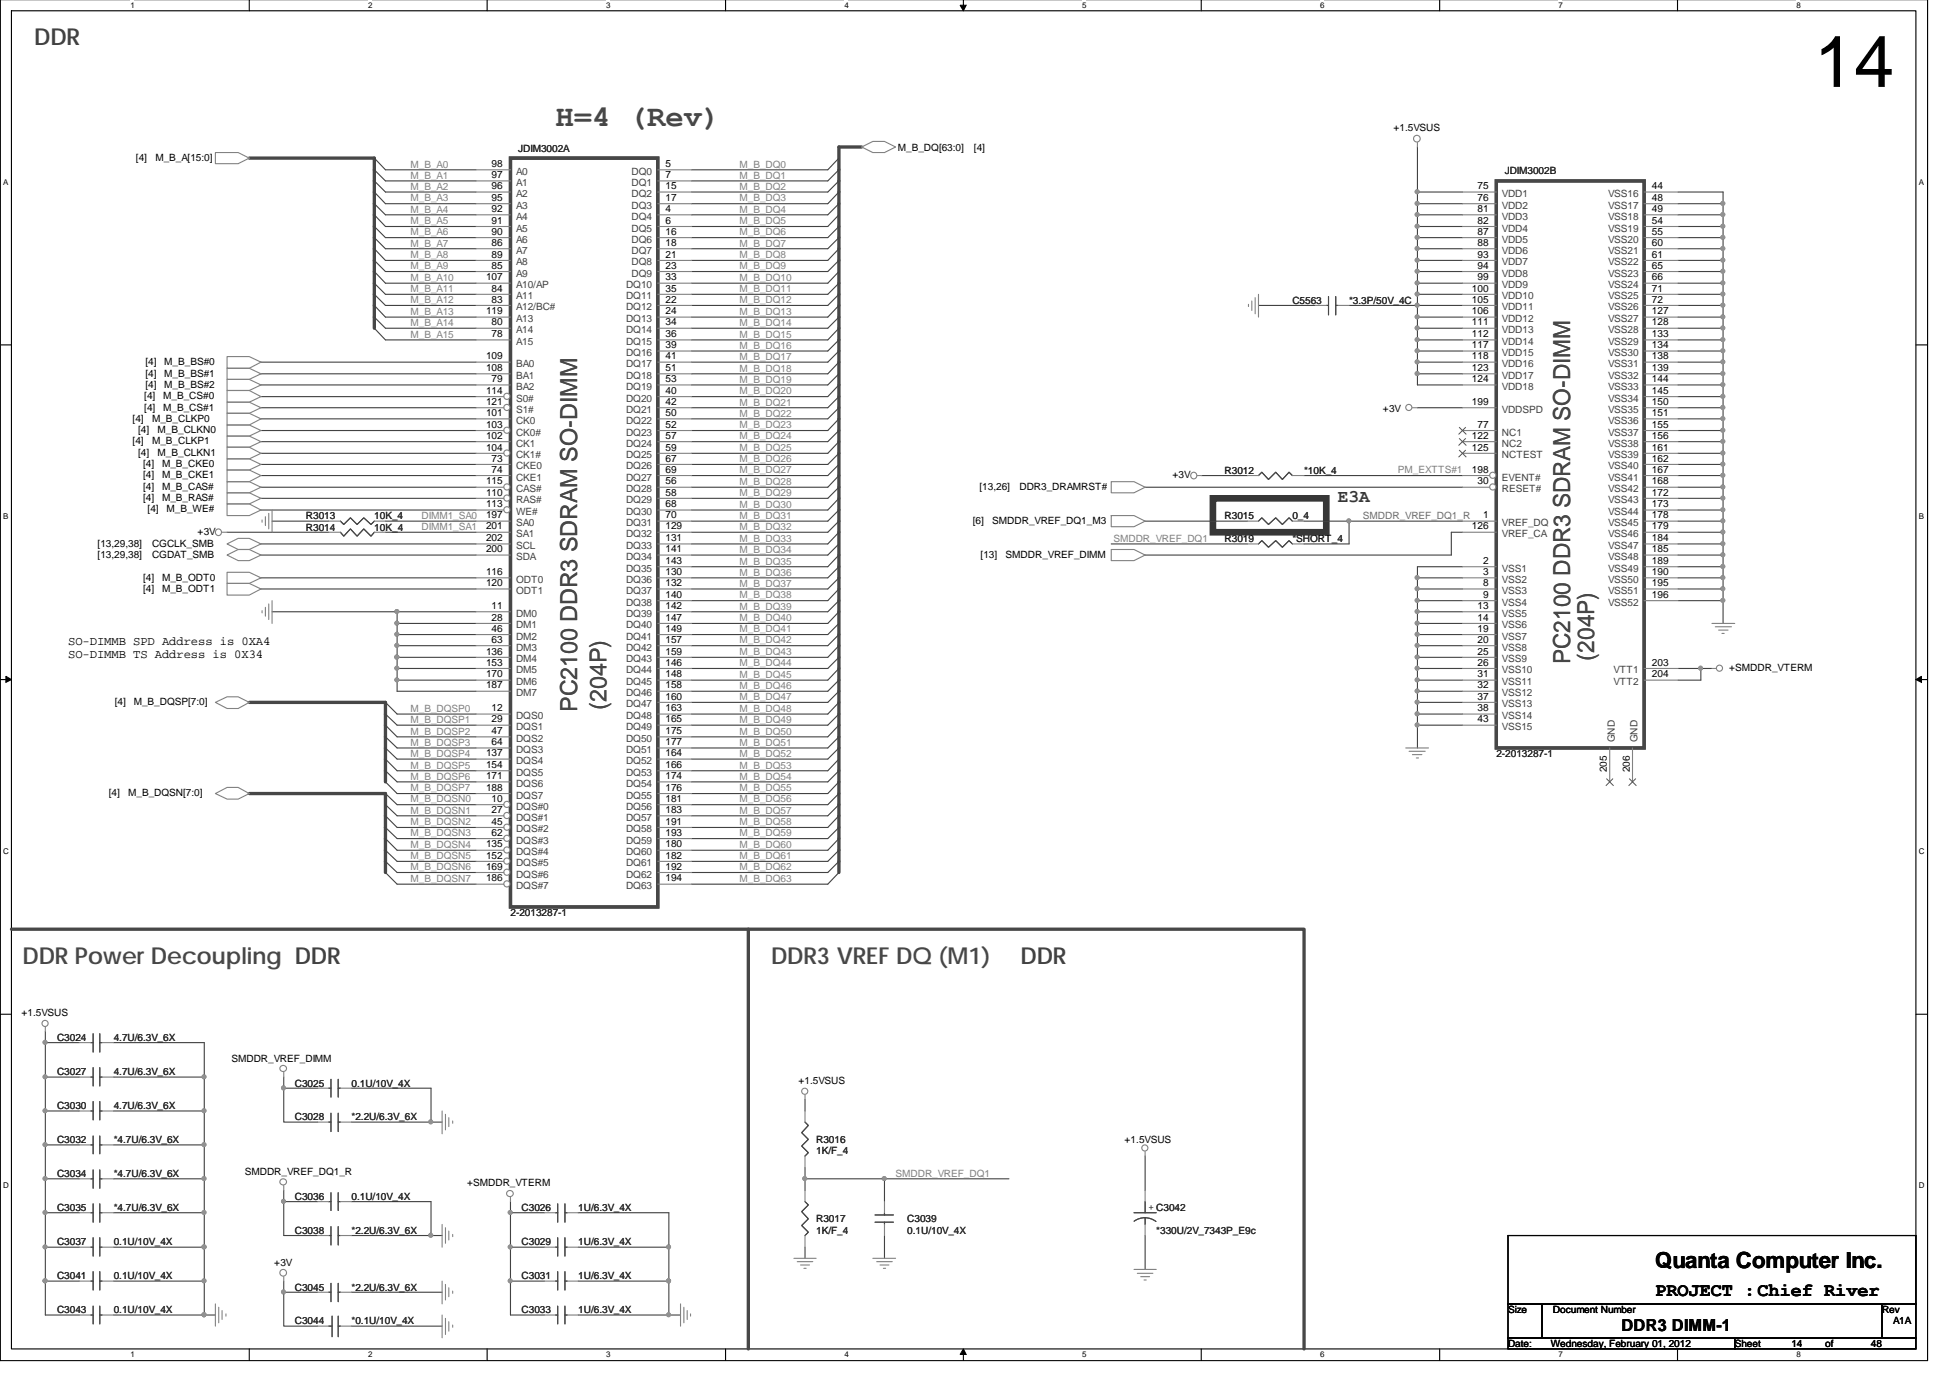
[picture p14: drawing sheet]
<svg xmlns="http://www.w3.org/2000/svg" width="297mm" height="210mm" viewBox="0 0 297 210" stroke-linecap="round" stroke-linejoin="round" font-family="sans-serif">
<defs><g id="words">
<text font-size="11" x="276.4" y="13.2">14</text>
<text font-size="4.7" fill="#474747" x="84.6" y="19.3">H=4 (Rev)</text>
<g font-size="3.6" fill="#404040">
<text x="5.2" y="6.8">DDR</text>
<text x="155.5" y="146.7">DDR</text>
</g>
<g font-size="3.6" fill="#474747">
<text x="239.2" y="101.1" transform="rotate(-90 239.2 101.1)">PC2100 DDR3 SDRAM SO-DIMM</text>
<text x="242.8" y="100.6" transform="rotate(-90 242.8 100.6)">(204P)</text>
<text x="87.9" y="108.4" transform="rotate(-90 87.9 108.4)">PC2100 DDR3 SDRAM SO-DIMM</text>
<text x="92.4" y="108.1" transform="rotate(-90 92.4 108.1)">(204P)</text>
<text x="3.4" y="146.7">DDR Power Decoupling DDR</text>
<text x="117.5" y="146.7">DDR3 VREF DQ (M1)</text>
</g>
<text font-size="3.4" x="252.1" y="193">Quanta Computer Inc.</text>
<text font-size="2.9" x="252.1" y="197.4">PROJECT :Chief River</text>
<text font-size="2.7" fill="#393939" x="203.8" y="76.4">E3A</text>
<text font-size="2.5" x="247" y="202.6">DDR3 DIMM-1</text>
<g font-size="1.9">
<text x="10.4" y="98.1">SO-DIMMB SPD Address is 0XA4</text>
<text x="10.4" y="100.2">SO-DIMMB TS Address is 0X34</text>
</g>
<g font-size="1.5" fill="#232323">
<text x="78.9" y="23.1">JDIM3002A</text>
<text x="229.2" y="26.5">JDIM3002B</text>
<text x="196.9" y="46.3">C5563</text>
<text x="205.5" y="46.3">*3.3P/50V_4C</text>
<text x="186.5" y="72.2">R3012</text>
<text x="198.6" y="72.2">*10K_4</text>
<text x="46.6" y="80.8">R3014</text>
<text x="46.6" y="79.1">R3013</text>
<text x="57" y="79.1">10K_4</text>
<text x="57" y="80.8">10K_4</text>
<text x="186.5" y="79.1">R3015</text>
<text x="186.5" y="82.5">R3019</text>
<text x="196.9" y="82.5">*SHORT_4</text>
<text x="196.9" y="79.1">0_4</text>
<text x="227.9" y="115.3">2-2013287-1</text>
<text x="77.8" y="139.5">2-2013287-1</text>
<text x="8.7" y="158.5">C3024</text>
<text x="17.3" y="158.5">4.7U/6.3V_6X</text>
<text x="8.7" y="163.7">C3027</text>
<text x="17.3" y="163.7">4.7U/6.3V_6X</text>
<text x="44.9" y="165.4">C3025</text>
<text x="53.6" y="165.4">0.1U/10V_4X</text>
<text x="8.7" y="168.8">C3030</text>
<text x="17.3" y="168.8">4.7U/6.3V_6X</text>
<text x="44.9" y="170.6">C3028</text>
<text x="53.6" y="170.6">*2.2U/6.3V_6X</text>
<text x="8.7" y="179.2">C3034</text>
<text x="8.7" y="174.1">C3032</text>
<text x="17.3" y="179.2">*4.7U/6.3V_6X</text>
<text x="17.3" y="174.1">*4.7U/6.3V_6X</text>
<text x="124.3" y="174.1">R3016</text>
<text x="124.3" y="175.8">1K/F_4</text>
<text x="8.7" y="184.4">C3035</text>
<text x="17.3" y="184.4">*4.7U/6.3V_6X</text>
<text x="44.9" y="182.7">C3036</text>
<text x="53.5" y="182.7">0.1U/10V_4X</text>
<text x="79.5" y="184.4">C3026</text>
<text x="88.1" y="184.4">1U/6.3V_4X</text>
<text x="8.7" y="189.6">C3037</text>
<text x="17.3" y="189.6">0.1U/10V_4X</text>
<text x="44.9" y="187.9">C3038</text>
<text x="53.6" y="187.9">*2.2U/6.3V_6X</text>
<text x="79.5" y="189.6">C3029</text>
<text x="88.1" y="189.6">1U/6.3V_4X</text>
<text x="124.3" y="186.1">R3017</text>
<text x="124.3" y="187.9">1K/F_4</text>
<text x="138.2" y="186.1">C3039</text>
<text x="138.2" y="187.9">0.1U/10V_4X</text>
<text x="176.1" y="187.9">*330U/2V_7343P_E9c</text>
<text x="8.7" y="194.7">C3041</text>
<text x="17.3" y="194.7">0.1U/10V_4X</text>
<text x="44.9" y="196.5">C3045</text>
<text x="53.6" y="196.5">*2.2U/6.3V_6X</text>
<text x="79.5" y="194.7">C3031</text>
<text x="88.1" y="194.7">1U/6.3V_4X</text>
<text x="8.7" y="200">C3043</text>
<text x="17.3" y="200">0.1U/10V_4X</text>
<text x="44.9" y="201.7">C3044</text>
<text x="53.6" y="201.7">*0.1U/10V_4X</text>
<text x="79.5" y="200">C3033</text>
<text x="88.1" y="200">1U/6.3V_4X</text>
</g>
<g font-size="1.5">
<text x="136.8" y="23">M_B_DQ[63:0]</text>
<text x="148.4" y="23">[4]</text>
<text x="212.3" y="20">+1.5VSUS</text>
<text x="20.7" y="24.5">[4]</text>
<text x="23.7" y="24.5">M_B_A[15:0]</text>
<text x="74.9" y="25.4">98</text>
<text x="74.9" y="27.1">97</text>
<text x="74.9" y="28.8">96</text>
<text x="101.4" y="25.4">5</text>
<text x="101.4" y="27.1">7</text>
<text x="101.4" y="28.8">15</text>
<text x="225.1" y="28.8">75</text>
<text x="251.6" y="28.8">44</text>
<text x="74.9" y="30.6">95</text>
<text x="74.9" y="32.3">92</text>
<text x="74.9" y="34.1">91</text>
<text x="74.9" y="35.8">90</text>
<text x="101.4" y="30.6">17</text>
<text x="101.4" y="32.3">4</text>
<text x="101.4" y="34.1">6</text>
<text x="101.4" y="35.8">16</text>
<text x="225.1" y="30.6">76</text>
<text x="225.1" y="32.3">81</text>
<text x="225.1" y="34.1">82</text>
<text x="225.1" y="35.8">87</text>
<text x="251.6" y="30.6">48</text>
<text x="251.6" y="32.3">49</text>
<text x="251.6" y="34.1">54</text>
<text x="251.6" y="35.8">55</text>
<text x="74.9" y="37.5">86</text>
<text x="74.9" y="39.2">89</text>
<text x="74.9" y="40.9">85</text>
<text x="101.4" y="37.5">18</text>
<text x="101.4" y="39.2">21</text>
<text x="101.4" y="40.9">23</text>
<text x="225.1" y="37.5">88</text>
<text x="225.1" y="39.2">93</text>
<text x="225.1" y="40.9">94</text>
<text x="251.6" y="37.5">60</text>
<text x="251.6" y="39.2">61</text>
<text x="251.6" y="40.9">65</text>
<text x="74" y="42.7">107</text>
<text x="74" y="47.9">119</text>
<text x="74.9" y="44.4">84</text>
<text x="74.9" y="46.1">83</text>
<text x="101.4" y="42.7">33</text>
<text x="101.4" y="44.4">35</text>
<text x="101.4" y="46.1">22</text>
<text x="101.4" y="47.9">24</text>
<text x="224.2" y="44.4">100</text>
<text x="224.2" y="46.1">105</text>
<text x="224.2" y="47.9">106</text>
<text x="225.1" y="42.7">99</text>
<text x="251.6" y="42.7">66</text>
<text x="251.6" y="44.4">71</text>
<text x="251.6" y="46.1">72</text>
<text x="251.6" y="47.9">127</text>
<text x="74.9" y="49.6">80</text>
<text x="74.9" y="51.3">78</text>
<text x="101.4" y="49.6">34</text>
<text x="101.4" y="51.3">36</text>
<text x="101.4" y="53">39</text>
<text x="224.2" y="49.6">111</text>
<text x="224.2" y="51.3">112</text>
<text x="224.2" y="53">117</text>
<text x="251.6" y="49.6">128</text>
<text x="251.6" y="51.3">133</text>
<text x="251.6" y="53">134</text>
<text x="22.1" y="55.6">[4]</text>
<text x="22.1" y="57.3">[4]</text>
<text x="22.1" y="59">[4]</text>
<text x="25" y="55.6">M_B_BS#0</text>
<text x="25" y="57.3">M_B_BS#1</text>
<text x="25" y="59">M_B_BS#2</text>
<text x="74" y="54.7">109</text>
<text x="74" y="56.5">108</text>
<text x="74" y="60">114</text>
<text x="74.9" y="58.2">79</text>
<text x="101.4" y="54.7">41</text>
<text x="101.4" y="56.5">51</text>
<text x="101.4" y="58.2">53</text>
<text x="101.4" y="60">40</text>
<text x="224.2" y="54.7">118</text>
<text x="224.2" y="56.5">123</text>
<text x="224.2" y="58.2">124</text>
<text x="251.6" y="54.7">138</text>
<text x="251.6" y="56.5">139</text>
<text x="251.6" y="58.2">144</text>
<text x="251.6" y="60">145</text>
<text x="20.2" y="64.2">[4]</text>
<text x="21" y="66">[4]</text>
<text x="22" y="60.7">[4]</text>
<text x="22" y="62.5">[4]</text>
<text x="23.2" y="64.2">M_B_CLKP0</text>
<text x="24" y="66">M_B_CLKN0</text>
<text x="24.9" y="60.7">M_B_CS#0</text>
<text x="24.9" y="62.5">M_B_CS#1</text>
<text x="74" y="61.7">121</text>
<text x="74" y="63.4">101</text>
<text x="74" y="65.1">103</text>
<text x="101.4" y="61.7">42</text>
<text x="101.4" y="63.4">50</text>
<text x="101.4" y="65.1">52</text>
<text x="210.7" y="62.7">+3V</text>
<text x="224.2" y="61.7">199</text>
<text x="225.1" y="65.1">77</text>
<text x="251.6" y="61.7">150</text>
<text x="251.6" y="63.4">151</text>
<text x="251.6" y="65.1">155</text>
<text x="20.2" y="67.7">[4]</text>
<text x="21" y="69.4">[4]</text>
<text x="21.8" y="71.1">[4]</text>
<text x="23.2" y="67.7">M_B_CLKP1</text>
<text x="24" y="69.4">M_B_CLKN1</text>
<text x="24.7" y="71.1">M_B_CKE0</text>
<text x="74" y="66.8">102</text>
<text x="74" y="68.6">104</text>
<text x="74.9" y="70.3">73</text>
<text x="74.9" y="72">74</text>
<text x="101.4" y="66.8">57</text>
<text x="101.4" y="68.6">59</text>
<text x="101.4" y="70.3">67</text>
<text x="101.4" y="72">69</text>
<text x="224.2" y="66.8">122</text>
<text x="224.2" y="68.6">125</text>
<text x="224.2" y="72">198</text>
<text x="251.6" y="66.8">156</text>
<text x="251.6" y="68.6">161</text>
<text x="251.6" y="70.3">162</text>
<text x="251.6" y="72">167</text>
<text x="21.8" y="72.8">[4]</text>
<text x="21.8" y="74.6">[4]</text>
<text x="21.8" y="76.3">[4]</text>
<text x="24.7" y="72.8">M_B_CKE1</text>
<text x="24.7" y="74.6">M_B_CAS#</text>
<text x="24.7" y="76.3">M_B_RAS#</text>
<text x="74" y="73.8">115</text>
<text x="74" y="75.5">110</text>
<text x="74" y="77.2">113</text>
<text x="101.4" y="73.8">56</text>
<text x="101.4" y="75.5">58</text>
<text x="101.4" y="77.2">68</text>
<text x="149.2" y="74.6">[13,26]</text>
<text x="155.3" y="74.6">DDR3_DRAMRST#</text>
<text x="178.6" y="72.8">+3V</text>
<text x="225.1" y="73.8">30</text>
<text x="251.6" y="73.8">168</text>
<text x="251.6" y="75.5">172</text>
<text x="251.6" y="77.2">173</text>
<text x="14.9" y="83.2">[13,29,38]</text>
<text x="22.5" y="78">[4]</text>
<text x="23.2" y="83.2">CGCLK_SMB</text>
<text x="25.4" y="78">M_B_WE#</text>
<text x="30.1" y="81.5">+3V</text>
<text x="74" y="78.9">197</text>
<text x="74" y="80.6">201</text>
<text x="74" y="82.4">202</text>
<text x="101.4" y="78.9">70</text>
<text x="101.4" y="80.6">129</text>
<text x="101.4" y="82.4">131</text>
<text x="148.2" y="79.8">[6]</text>
<text x="151.2" y="79.8">SMDDR_VREF_DQ1_M3</text>
<text x="224.2" y="80.6">126</text>
<text x="225.9" y="78.9">1</text>
<text x="251.6" y="78.9">178</text>
<text x="251.6" y="80.6">179</text>
<text x="251.6" y="82.4">184</text>
<text x="14.9" y="84.9">[13,29,38]</text>
<text x="21.8" y="88.4">[4]</text>
<text x="23.2" y="84.9">CGDAT_SMB</text>
<text x="24.7" y="88.4">M_B_ODT0</text>
<text x="74" y="84.1">200</text>
<text x="74" y="87.6">116</text>
<text x="74" y="89.3">120</text>
<text x="101.4" y="84.1">141</text>
<text x="101.4" y="85.9">143</text>
<text x="101.4" y="87.6">130</text>
<text x="101.4" y="89.3">132</text>
<text x="149.4" y="84.9">[13]</text>
<text x="153.2" y="84.9">SMDDR_VREF_DIMM</text>
<text x="225.9" y="85.9">2</text>
<text x="225.9" y="87.6">3</text>
<text x="225.9" y="89.3">8</text>
<text x="251.6" y="84.1">185</text>
<text x="251.6" y="85.9">189</text>
<text x="251.6" y="87.6">190</text>
<text x="251.6" y="89.3">195</text>
<text x="21.8" y="90.1">[4]</text>
<text x="24.7" y="90.1">M_B_ODT1</text>
<text x="74.9" y="92.7">11</text>
<text x="74.9" y="94.5">28</text>
<text x="101.4" y="91">140</text>
<text x="101.4" y="92.7">142</text>
<text x="101.4" y="94.5">147</text>
<text x="225.1" y="92.7">13</text>
<text x="225.1" y="94.5">14</text>
<text x="225.9" y="91">9</text>
<text x="251.6" y="91">196</text>
<text x="74" y="99.7">136</text>
<text x="74" y="101.4">153</text>
<text x="74.9" y="96.2">46</text>
<text x="74.9" y="97.9">63</text>
<text x="101.4" y="96.2">149</text>
<text x="101.4" y="97.9">157</text>
<text x="101.4" y="99.7">159</text>
<text x="101.4" y="101.4">146</text>
<text x="225.1" y="96.2">19</text>
<text x="225.1" y="97.9">20</text>
<text x="225.1" y="99.7">25</text>
<text x="225.1" y="101.4">26</text>
<text x="251.6" y="101.4">203</text>
<text x="17.5" y="107.4">[4]</text>
<text x="20.4" y="107.4">M_B_DQSP[7:0]</text>
<text x="74" y="103.1">170</text>
<text x="74" y="104.8">187</text>
<text x="101.4" y="103.1">148</text>
<text x="101.4" y="104.8">158</text>
<text x="101.4" y="106.5">160</text>
<text x="225.1" y="103.1">31</text>
<text x="225.1" y="104.8">32</text>
<text x="225.1" y="106.5">37</text>
<text x="251.6" y="103.1">204</text>
<text x="263.4" y="102.2">+SMDDR_VTERM</text>
<text x="74.9" y="108.3">12</text>
<text x="74.9" y="110">29</text>
<text x="74.9" y="111.8">47</text>
<text x="74.9" y="113.5">64</text>
<text x="101.4" y="108.3">163</text>
<text x="101.4" y="110">165</text>
<text x="101.4" y="111.8">175</text>
<text x="101.4" y="113.5">177</text>
<text x="225.1" y="108.3">38</text>
<text x="225.1" y="110">43</text>
<text x="74" y="115.2">137</text>
<text x="74" y="116.9">154</text>
<text x="74" y="118.6">171</text>
<text x="101.4" y="115.2">164</text>
<text x="101.4" y="116.9">166</text>
<text x="101.4" y="118.6">174</text>
<text x="244.8" y="117.6" transform="rotate(-90 244.8 117.6)">205</text>
<text x="248.3" y="117.6" transform="rotate(-90 248.3 117.6)">206</text>
<text x="16.6" y="121.2">[4]</text>
<text x="19.5" y="121.2">M_B_DQSN[7:0]</text>
<text x="74" y="120.4">188</text>
<text x="74.9" y="122.1">10</text>
<text x="74.9" y="123.8">27</text>
<text x="74.9" y="125.6">45</text>
<text x="101.4" y="120.4">176</text>
<text x="101.4" y="122.1">181</text>
<text x="101.4" y="123.8">183</text>
<text x="101.4" y="125.6">191</text>
<text x="74" y="129">135</text>
<text x="74" y="130.7">152</text>
<text x="74.9" y="127.3">62</text>
<text x="101.4" y="127.3">193</text>
<text x="101.4" y="129">180</text>
<text x="101.4" y="130.7">182</text>
<text x="74" y="132.4">169</text>
<text x="74" y="134.2">186</text>
<text x="101.4" y="132.4">192</text>
<text x="101.4" y="134.2">194</text>
<text x="3.3" y="154.7">+1.5VSUS</text>
<text x="35.3" y="161.6">SMDDR_VREF_DIMM</text>
<text x="121.6" y="165.1">+1.5VSUS</text>
<text x="37.3" y="178.9">SMDDR_VREF_DQ1_R</text>
<text x="171.3" y="174.1">+1.5VSUS</text>
<text x="71.2" y="180.6">+SMDDR_VTERM</text>
<text x="41.8" y="192.7">+3V</text>
<text x="229.7" y="200">Size</text>
<text x="236.6" y="200">Document Number</text>
<text x="286.7" y="200">Rev</text>
<text x="288.4" y="201.7">A1A</text>
<text x="229.7" y="205.1">Date:</text>
<text x="236.2" y="205.1">Wednesday, February 01, 2012</text>
<text x="264.2" y="205.1">Sheet</text>
<text x="272.9" y="205.1">14</text>
<text x="278" y="205.1">of</text>
<text x="285" y="205.1">48</text>
</g>
<g font-size="1.5" fill="#818181">
<text x="62.5" y="28.9">M_B_A2</text>
<text x="62.5" y="27.2">M_B_A1</text>
<text x="62.5" y="25.5">M_B_A0</text>
<text x="112.6" y="25.5">M_B_DQ0</text>
<text x="112.6" y="27.2">M_B_DQ1</text>
<text x="112.6" y="28.9">M_B_DQ2</text>
<text x="62.5" y="32.4">M_B_A4</text>
<text x="62.5" y="30.7">M_B_A3</text>
<text x="62.5" y="35.8">M_B_A6</text>
<text x="62.5" y="34.2">M_B_A5</text>
<text x="112.6" y="34.2">M_B_DQ5</text>
<text x="112.6" y="35.8">M_B_DQ6</text>
<text x="112.6" y="30.7">M_B_DQ3</text>
<text x="112.6" y="32.4">M_B_DQ4</text>
<text x="62.5" y="41">M_B_A9</text>
<text x="62.5" y="39.3">M_B_A8</text>
<text x="62.5" y="37.5">M_B_A7</text>
<text x="112.6" y="37.5">M_B_DQ7</text>
<text x="112.6" y="39.3">M_B_DQ8</text>
<text x="112.6" y="41">M_B_DQ9</text>
<text x="62.5" y="47.9">M_B_A13</text>
<text x="62.5" y="46.2">M_B_A12</text>
<text x="62.5" y="44.5">M_B_A11</text>
<text x="62.5" y="42.8">M_B_A10</text>
<text x="112.6" y="42.8">M_B_DQ10</text>
<text x="112.6" y="44.5">M_B_DQ11</text>
<text x="112.6" y="46.2">M_B_DQ12</text>
<text x="112.6" y="47.9">M_B_DQ13</text>
<text x="62.5" y="51.4">M_B_A15</text>
<text x="62.5" y="49.6">M_B_A14</text>
<text x="112.6" y="51.4">M_B_DQ15</text>
<text x="112.6" y="53.1">M_B_DQ16</text>
<text x="112.6" y="49.6">M_B_DQ14</text>
<text x="112.6" y="54.8">M_B_DQ17</text>
<text x="112.6" y="56.6">M_B_DQ18</text>
<text x="112.6" y="58.3">M_B_DQ19</text>
<text x="112.6" y="60.1">M_B_DQ20</text>
<text x="112.6" y="61.7">M_B_DQ21</text>
<text x="112.6" y="63.4">M_B_DQ22</text>
<text x="112.6" y="65.2">M_B_DQ23</text>
<text x="112.6" y="68.7">M_B_DQ25</text>
<text x="112.6" y="70.4">M_B_DQ26</text>
<text x="112.6" y="66.9">M_B_DQ24</text>
<text x="112.6" y="72.1">M_B_DQ27</text>
<text x="112.6" y="73.9">M_B_DQ28</text>
<text x="112.6" y="75.5">M_B_DQ29</text>
<text x="112.6" y="77.3">M_B_DQ30</text>
<text x="213" y="72.1">PM_EXTTS#1</text>
<text x="64.2" y="80.7">DIMM1_SA1</text>
<text x="64.2" y="79">DIMM1_SA0</text>
<text x="112.6" y="79">M_B_DQ31</text>
<text x="112.6" y="80.7">M_B_DQ32</text>
<text x="112.6" y="82.5">M_B_DQ33</text>
<text x="169.6" y="82.5">SMDDR_VREF_DQ1</text>
<text x="112.6" y="86">M_B_DQ35</text>
<text x="112.6" y="87.7">M_B_DQ36</text>
<text x="112.6" y="89.3">M_B_DQ37</text>
<text x="112.6" y="84.2">M_B_DQ34</text>
<text x="112.6" y="91.1">M_B_DQ38</text>
<text x="112.6" y="92.8">M_B_DQ39</text>
<text x="112.6" y="94.6">M_B_DQ40</text>
<text x="112.6" y="96.3">M_B_DQ41</text>
<text x="112.6" y="98">M_B_DQ42</text>
<text x="112.6" y="99.8">M_B_DQ43</text>
<text x="112.6" y="101.4">M_B_DQ44</text>
<text x="112.6" y="103.2">M_B_DQ45</text>
<text x="112.6" y="104.9">M_B_DQ46</text>
<text x="112.6" y="106.6">M_B_DQ47</text>
<text x="62.5" y="108.4">M_B_DQSP0</text>
<text x="62.5" y="110.1">M_B_DQSP1</text>
<text x="62.5" y="111.9">M_B_DQSP2</text>
<text x="62.5" y="113.6">M_B_DQSP3</text>
<text x="112.6" y="108.4">M_B_DQ48</text>
<text x="112.6" y="110.1">M_B_DQ49</text>
<text x="112.6" y="111.9">M_B_DQ50</text>
<text x="112.6" y="113.6">M_B_DQ51</text>
<text x="62.5" y="115.2">M_B_DQSP4</text>
<text x="62.5" y="117">M_B_DQSP5</text>
<text x="62.5" y="118.7">M_B_DQSP6</text>
<text x="112.6" y="115.2">M_B_DQ52</text>
<text x="112.6" y="117">M_B_DQ53</text>
<text x="112.6" y="118.7">M_B_DQ54</text>
<text x="62.5" y="122.2">M_B_DQSN0</text>
<text x="62.5" y="123.9">M_B_DQSN1</text>
<text x="62.5" y="125.7">M_B_DQSN2</text>
<text x="62.5" y="120.5">M_B_DQSP7</text>
<text x="112.6" y="120.5">M_B_DQ55</text>
<text x="112.6" y="122.2">M_B_DQ56</text>
<text x="112.6" y="123.9">M_B_DQ57</text>
<text x="112.6" y="125.7">M_B_DQ58</text>
<text x="62.5" y="127.4">M_B_DQSN3</text>
<text x="62.5" y="129.1">M_B_DQSN4</text>
<text x="62.5" y="130.8">M_B_DQSN5</text>
<text x="112.6" y="127.4">M_B_DQ59</text>
<text x="112.6" y="129.1">M_B_DQ60</text>
<text x="112.6" y="130.8">M_B_DQ61</text>
<text x="62.5" y="132.5">M_B_DQSN6</text>
<text x="62.5" y="134.3">M_B_DQSN7</text>
<text x="112.6" y="132.5">M_B_DQ62</text>
<text x="112.6" y="134.3">M_B_DQ63</text>
<text x="136.4" y="179.2">SMDDR_VREF_DQ1</text>
</g>
<g font-size="1.5" fill="#414141">
<text x="78.6" y="26.6">A0</text>
<text x="78.6" y="28.3">A1</text>
<text x="96.2" y="26.6">DQ0</text>
<text x="96.2" y="28.3">DQ1</text>
<text x="78.6" y="30">A2</text>
<text x="78.6" y="31.8">A3</text>
<text x="78.6" y="33.5">A4</text>
<text x="78.6" y="35.3">A5</text>
<text x="96.2" y="30">DQ2</text>
<text x="96.2" y="31.8">DQ3</text>
<text x="96.2" y="33.5">DQ4</text>
<text x="96.2" y="35.3">DQ5</text>
<text x="228.8" y="30">VDD1</text>
<text x="228.8" y="31.8">VDD2</text>
<text x="228.8" y="33.5">VDD3</text>
<text x="228.8" y="35.3">VDD4</text>
<text x="244.9" y="30">VSS16</text>
<text x="244.9" y="31.8">VSS17</text>
<text x="244.9" y="33.5">VSS18</text>
<text x="244.9" y="35.3">VSS19</text>
<text x="78.6" y="36.9">A6</text>
<text x="78.6" y="38.6">A7</text>
<text x="78.6" y="40.4">A8</text>
<text x="96.2" y="36.9">DQ6</text>
<text x="96.2" y="38.6">DQ7</text>
<text x="96.2" y="40.4">DQ8</text>
<text x="228.8" y="36.9">VDD5</text>
<text x="228.8" y="38.6">VDD6</text>
<text x="228.8" y="40.4">VDD7</text>
<text x="244.9" y="36.9">VSS20</text>
<text x="244.9" y="38.6">VSS21</text>
<text x="244.9" y="40.4">VSS22</text>
<text x="78.6" y="42.1">A9</text>
<text x="78.6" y="43.9">A10/AP</text>
<text x="78.6" y="45.6">A11</text>
<text x="78.6" y="47.3">A12/BC#</text>
<text x="95.4" y="43.9">DQ10</text>
<text x="95.4" y="45.6">DQ11</text>
<text x="95.4" y="47.3">DQ12</text>
<text x="96.2" y="42.1">DQ9</text>
<text x="228.8" y="42.1">VDD8</text>
<text x="228.8" y="43.9">VDD9</text>
<text x="228.8" y="45.6">VDD10</text>
<text x="228.8" y="47.3">VDD11</text>
<text x="244.9" y="42.1">VSS23</text>
<text x="244.9" y="43.9">VSS24</text>
<text x="244.9" y="45.6">VSS25</text>
<text x="244.9" y="47.3">VSS26</text>
<text x="78.6" y="49">A13</text>
<text x="78.6" y="50.7">A14</text>
<text x="78.6" y="52.5">A15</text>
<text x="95.4" y="49">DQ13</text>
<text x="95.4" y="50.7">DQ14</text>
<text x="95.4" y="52.5">DQ15</text>
<text x="228.8" y="49">VDD12</text>
<text x="228.8" y="50.7">VDD13</text>
<text x="228.8" y="52.5">VDD14</text>
<text x="244.9" y="49">VSS27</text>
<text x="244.9" y="50.7">VSS28</text>
<text x="244.9" y="52.5">VSS29</text>
<text x="78.6" y="55.9">BA0</text>
<text x="78.6" y="57.7">BA1</text>
<text x="78.6" y="59.4">BA2</text>
<text x="95.4" y="54.2">DQ16</text>
<text x="95.4" y="55.9">DQ17</text>
<text x="95.4" y="57.7">DQ18</text>
<text x="95.4" y="59.4">DQ19</text>
<text x="228.8" y="54.2">VDD15</text>
<text x="228.8" y="55.9">VDD16</text>
<text x="228.8" y="57.7">VDD17</text>
<text x="228.8" y="59.4">VDD18</text>
<text x="244.9" y="54.2">VSS30</text>
<text x="244.9" y="55.9">VSS31</text>
<text x="244.9" y="57.7">VSS32</text>
<text x="244.9" y="59.4">VSS33</text>
<text x="78.6" y="61.2">S0#</text>
<text x="78.6" y="62.8">S1#</text>
<text x="78.6" y="64.5">CK0</text>
<text x="95.4" y="61.2">DQ20</text>
<text x="95.4" y="62.8">DQ21</text>
<text x="95.4" y="64.5">DQ22</text>
<text x="228.8" y="62.8">VDDSPD</text>
<text x="244.9" y="61.2">VSS34</text>
<text x="244.9" y="62.8">VSS35</text>
<text x="244.9" y="64.5">VSS36</text>
<text x="78.6" y="66.3">CK0#</text>
<text x="78.6" y="68">CK1</text>
<text x="78.6" y="69.8">CK1#</text>
<text x="78.6" y="71.5">CKE0</text>
<text x="95.4" y="66.3">DQ23</text>
<text x="95.4" y="68">DQ24</text>
<text x="95.4" y="69.8">DQ25</text>
<text x="95.4" y="71.5">DQ26</text>
<text x="228.8" y="66.3">NC1</text>
<text x="228.8" y="68">NC2</text>
<text x="228.8" y="69.8">NCTEST</text>
<text x="244.9" y="66.3">VSS37</text>
<text x="244.9" y="68">VSS38</text>
<text x="244.9" y="69.8">VSS39</text>
<text x="244.9" y="71.5">VSS40</text>
<text x="78.6" y="73.2">CKE1</text>
<text x="78.6" y="75">CAS#</text>
<text x="78.6" y="76.6">RAS#</text>
<text x="95.4" y="73.2">DQ27</text>
<text x="95.4" y="75">DQ28</text>
<text x="95.4" y="76.6">DQ29</text>
<text x="228.8" y="73.2">EVENT#</text>
<text x="228.8" y="75">RESET#</text>
<text x="244.9" y="73.2">VSS41</text>
<text x="244.9" y="75">VSS42</text>
<text x="244.9" y="76.6">VSS43</text>
<text x="78.6" y="78.4">WE#</text>
<text x="78.6" y="80.1">SA0</text>
<text x="78.6" y="81.8">SA1</text>
<text x="78.6" y="83.6">SCL</text>
<text x="95.4" y="78.4">DQ30</text>
<text x="95.4" y="80.1">DQ31</text>
<text x="95.4" y="81.8">DQ32</text>
<text x="95.4" y="83.6">DQ33</text>
<text x="228.8" y="80.1">VREF_DQ</text>
<text x="228.8" y="81.8">VREF_CA</text>
<text x="244.9" y="78.4">VSS44</text>
<text x="244.9" y="80.1">VSS45</text>
<text x="244.9" y="81.8">VSS46</text>
<text x="244.9" y="83.6">VSS47</text>
<text x="78.6" y="85.3">SDA</text>
<text x="78.6" y="88.8">ODT0</text>
<text x="95.4" y="85.3">DQ34</text>
<text x="95.4" y="87.1">DQ35</text>
<text x="95.4" y="88.8">DQ36</text>
<text x="228.8" y="87.1">VSS1</text>
<text x="228.8" y="88.8">VSS2</text>
<text x="244.9" y="85.3">VSS48</text>
<text x="244.9" y="87.1">VSS49</text>
<text x="244.9" y="88.8">VSS50</text>
<text x="78.6" y="90.4">ODT1</text>
<text x="78.6" y="93.9">DM0</text>
<text x="78.6" y="95.7">DM1</text>
<text x="95.4" y="90.4">DQ37</text>
<text x="95.4" y="92.2">DQ38</text>
<text x="95.4" y="93.9">DQ39</text>
<text x="95.4" y="95.7">DQ40</text>
<text x="228.8" y="90.4">VSS3</text>
<text x="228.8" y="92.2">VSS4</text>
<text x="228.8" y="93.9">VSS5</text>
<text x="228.8" y="95.7">VSS6</text>
<text x="244.9" y="90.4">VSS51</text>
<text x="244.9" y="92.2">VSS52</text>
<text x="78.6" y="97.4">DM2</text>
<text x="78.6" y="99.1">DM3</text>
<text x="78.6" y="100.9">DM4</text>
<text x="95.4" y="97.4">DQ41</text>
<text x="95.4" y="99.1">DQ42</text>
<text x="95.4" y="100.9">DQ43</text>
<text x="228.8" y="97.4">VSS7</text>
<text x="228.8" y="99.1">VSS8</text>
<text x="228.8" y="100.9">VSS9</text>
<text x="78.6" y="102.5">DM5</text>
<text x="78.6" y="104.3">DM6</text>
<text x="78.6" y="106">DM7</text>
<text x="95.4" y="102.5">DQ44</text>
<text x="95.4" y="104.3">DQ45</text>
<text x="95.4" y="106">DQ46</text>
<text x="95.4" y="107.7">DQ47</text>
<text x="228.8" y="102.5">VSS10</text>
<text x="228.8" y="104.3">VSS11</text>
<text x="228.8" y="106">VSS12</text>
<text x="228.8" y="107.7">VSS13</text>
<text x="245.8" y="102.5">VTT1</text>
<text x="245.8" y="104.3">VTT2</text>
<text x="78.6" y="109.5">DQS0</text>
<text x="78.6" y="111.2">DQS1</text>
<text x="78.6" y="113">DQS2</text>
<text x="95.4" y="109.5">DQ48</text>
<text x="95.4" y="111.2">DQ49</text>
<text x="95.4" y="113">DQ50</text>
<text x="228.8" y="109.5">VSS14</text>
<text x="228.8" y="111.2">VSS15</text>
<text x="246" y="113" transform="rotate(-90 246 113)">GND</text>
<text x="249.4" y="113" transform="rotate(-90 249.4 113)">GND</text>
<text x="78.6" y="114.7">DQS3</text>
<text x="78.6" y="116.3">DQS4</text>
<text x="78.6" y="118.1">DQS5</text>
<text x="78.6" y="119.8">DQS6</text>
<text x="95.4" y="114.7">DQ51</text>
<text x="95.4" y="116.3">DQ52</text>
<text x="95.4" y="118.1">DQ53</text>
<text x="95.4" y="119.8">DQ54</text>
<text x="78.6" y="121.6">DQS7</text>
<text x="78.6" y="123.3">DQS#0</text>
<text x="78.6" y="125">DQS#1</text>
<text x="95.4" y="121.6">DQ55</text>
<text x="95.4" y="123.3">DQ56</text>
<text x="95.4" y="125">DQ57</text>
<text x="78.6" y="126.8">DQS#2</text>
<text x="78.6" y="128.5">DQS#3</text>
<text x="78.6" y="130.2">DQS#4</text>
<text x="78.6" y="131.9">DQS#5</text>
<text x="95.4" y="126.8">DQ58</text>
<text x="95.4" y="128.5">DQ59</text>
<text x="95.4" y="130.2">DQ60</text>
<text x="95.4" y="131.9">DQ61</text>
<text x="78.6" y="133.6">DQS#6</text>
<text x="78.6" y="135.4">DQS#7</text>
<text x="95.4" y="133.6">DQ62</text>
<text x="95.4" y="135.4">DQ63</text>
</g>
<text font-size="1.5" fill="#6d6d6d" x="207.6" y="79">SMDDR_VREF_DQ1_R</text>
<text font-size="1.5" fill="#474747" x="174.9" y="184.2">+ C3042</text>
<g font-size="1.2">
<text x="19.9" y="1.2">1</text>
<text x="56.1" y="1.2">2</text>
<text x="92.3" y="1.2">3</text>
<text x="128.6" y="1.2">4</text>
<text x="164.9" y="1.2">5</text>
<text x="201.1" y="1.2">6</text>
<text x="237.4" y="1.2">7</text>
<text x="273.6" y="1.2">8</text>
<text x=".5" y="28.1">A</text>
<text x="292.3" y="28.1">A</text>
<text x=".5" y="79">B</text>
<text x="292.3" y="79">B</text>
<text x=".5" y="130">C</text>
<text x="292.3" y="130">C</text>
<text x=".5" y="180.9">D</text>
<text x="292.3" y="180.9">D</text>
<text x="19.9" y="206.7">1</text>
<text x="56.1" y="206.7">2</text>
<text x="92.3" y="206.7">3</text>
<text x="128.6" y="206.7">4</text>
<text x="164.9" y="206.7">5</text>
<text x="201.1" y="206.7">6</text>
<text x="237.4" y="206.7">7</text>
<text x="273.6" y="206.7">8</text>
</g>
</g></defs>
<path d="M0 0v207.2h293.6v-207.2M1.7 1.6h290.1v203.8h-290.1z" fill="none" stroke="#000" stroke-width=".17"/>
<g fill="#fff">
<path d="M19.9 .1h.5v1.3h-.5z"/>
<path d="M19.9 205.6h.5v1.2h-.5z"/>
</g>
<path d="M38 0v1.6M38 205.4v1.7" fill="none" stroke="#000" stroke-width=".17"/>
<g fill="#fff">
<path d="M56.1 .1h.5v1.3h-.5z"/>
<path d="M56.1 205.6h.5v1.2h-.5z"/>
</g>
<path d="M74.2 0v1.6M74.2 205.4v1.7" fill="none" stroke="#000" stroke-width=".17"/>
<g fill="#fff">
<path d="M92.3 .1h.5v1.3h-.5z"/>
<path d="M92.3 205.6h.5v1.2h-.5z"/>
</g>
<path d="M110.5 0v1.6M110.5 205.4v1.7" fill="none" stroke="#000" stroke-width=".17"/>
<g fill="#fff">
<path d="M128.6 .1h.5v1.3h-.5z"/>
<path d="M128.6 205.6h.5v1.2h-.5z"/>
</g>
<path d="M146.8 0v1.6M146.8 205.4v1.7" fill="none" stroke="#000" stroke-width=".17"/>
<path d="M146.2 .8h1l-.4 .8zM146.8 205.4l.4 .8h-1z" fill="#000"/>
<path d="M146.2 .8h1l-.4 .8zM146.8 205.4l.4 .8h-1z" fill="none" stroke="#000" stroke-width=".15"/>
<g fill="#fff">
<path d="M164.9 .1h.5v1.3h-.5z"/>
<path d="M164.9 205.6h.5v1.2h-.5z"/>
</g>
<path d="M183 0v1.6M183 205.4v1.7" fill="none" stroke="#000" stroke-width=".17"/>
<g fill="#fff">
<path d="M201.1 .1h.5v1.3h-.5z"/>
<path d="M201.1 205.6h.5v1.2h-.5z"/>
</g>
<path d="M219.3 0v1.6M219.3 205.4v1.7" fill="none" stroke="#000" stroke-width=".17"/>
<g fill="#fff">
<path d="M237.4 .1h.5v1.3h-.5z"/>
<path d="M237.4 205.6h.5v1.2h-.5z"/>
</g>
<path d="M255.5 0v1.6M255.5 205.4v1.7" fill="none" stroke="#000" stroke-width=".17"/>
<g fill="#fff">
<path d="M273.6 .1h.6v1.3h-.6z"/>
<path d="M273.6 205.6h.6v1.2h-.6z"/>
<path d="M.5 27h.6v1.3h-.6z"/>
<path d="M292.3 27h.6v1.3h-.6z"/>
<path d="M.5 77.9h.6v1.3h-.6z"/>
<path d="M292.3 77.9h.6v1.3h-.6z"/>
</g>
<path d="M0 52.5h1.7M291.8 52.5h1.7" fill="none" stroke="#000" stroke-width=".17"/>
<g fill="#fff">
<path d="M.5 128.9h.6v1.2h-.6z"/>
<path d="M292.3 128.9h.6v1.2h-.6z"/>
</g>
<path d="M0 103.5h1.7M291.8 103.5h1.7" fill="none" stroke="#000" stroke-width=".17"/>
<path d="M.9 103l.8 .5-.8 .4zM291.8 103.5l.9-.5v.9z" fill="#000"/>
<path d="M.9 103l.8 .5-.8 .4zM291.8 103.5l.9-.5v.9z" fill="none" stroke="#000" stroke-width=".15"/>
<g fill="#fff">
<path d="M.5 179.8h.6v1.3h-.6z"/>
<path d="M292.3 179.8h.6v1.3h-.6z"/>
</g>
<path d="M0 154.4h1.7M291.8 154.4h1.7" fill="none" stroke="#000" stroke-width=".17"/>
<path d="M1.7 141.5h196.9v63.9M114 141.5v63.9" fill="none" stroke="#474747" stroke-width=".51"/>
<path d="M184.8 75.9h17.2v5.1h-17.2z" fill="none" stroke="#393939" stroke-width="1"/>
<path d="M58.7 32.7h13.8M39.8 69h32.7M34.6 81h15.5M60.5 96.6h12" fill="none" stroke="#424242" stroke-width=".17"/>
<circle cx="60.4" cy="96.6" r=".3" fill="#909090"/>
<circle cx="60.4" cy="96.6" r=".3" fill="none" stroke="#909090" stroke-width=".17"/>
<path d="M58.7 29.2h13.8M58.7 31h13.8M39.8 56.9h32.7M39.8 67.2h32.7M41.4 79.4h8.7M58.7 81h13.8M60.5 98.3h12" fill="none" stroke="#424242" stroke-width=".17"/>
<circle cx="60.4" cy="98.3" r=".3" fill="#909090"/>
<circle cx="60.4" cy="98.3" r=".3" fill="none" stroke="#909090" stroke-width=".17"/>
<path d="M58.7 27.5h13.8M58.7 25.9h13.8M39.8 65.6h32.7M60.5 100.1h12" fill="none" stroke="#424242" stroke-width=".17"/>
<circle cx="60.4" cy="100.1" r=".3" fill="#909090"/>
<circle cx="60.4" cy="100.1" r=".3" fill="none" stroke="#909090" stroke-width=".17"/>
<path d="M38 24.1h19M38 107h20.7M38 120.8h20.7" fill="none" stroke="#474747" stroke-width=".51"/>
<path d="M39.8 55.1h32.7M39.8 58.6h32.7M58.7 51.8h13.8M58.7 50h13.8M39.8 77.7h32.7M39.8 63.8h32.7M39.8 82.8h32.7M39.8 84.5h32.7M60.5 94.9h12M60.5 101.8h12" fill="none" stroke="#424242" stroke-width=".17"/>
<circle cx="60.4" cy="94.9" r=".3" fill="#909090"/>
<circle cx="60.4" cy="94.9" r=".3" fill="none" stroke="#909090" stroke-width=".17"/>
<g fill="none" stroke="#424242" stroke-width=".17">
<path d="M58.7 39.7h13.8M58.7 48.3h13.8M58.7 46.5h13.8M58.7 44.8h13.8M58.7 43.1h13.8M58.7 41.3h13.8M39.8 75.9h32.7M39.8 62.1h32.7M39.8 74.2h32.7M39.8 60.4h32.7M39.8 72.4h32.7M39.8 88h32.7"/>
<path d="M39.8 89.7h32.7M60.5 93.2h12M60.5 103.6h12M60.5 105.3h12M60.5 108.7h12"/>
</g>
<circle cx="60.4" cy="93.1" r=".3" fill="#909090"/>
<circle cx="60.4" cy="93.1" r=".3" fill="none" stroke="#909090" stroke-width=".17"/>
<path d="M58.7 37.9h13.8M58.7 36.2h13.8M58.7 34.5h13.8M222.8 56.9h-6.9v1.7M39.8 70.7h32.7M58.7 79.4h13.8M60.5 122.5h12" fill="none" stroke="#424242" stroke-width=".17"/>
<circle cx="215.9" cy="56.9" r=".3" fill="#909090"/>
<circle cx="215.9" cy="56.9" r=".3" fill="none" stroke="#909090" stroke-width=".17"/>
<path d="M262.5 41.3v1.8M215.9 101.8h6.9" fill="none" stroke="#424242" stroke-width=".17"/>
<circle cx="262.4" cy="41.3" r=".3" fill="#909090"/>
<circle cx="262.4" cy="41.3" r=".3" fill="none" stroke="#909090" stroke-width=".17"/>
<path d="M215.9 46.5v1.8h6.9M255.6 41.3h6.9M255.6 69h6.9" fill="none" stroke="#424242" stroke-width=".17"/>
<circle cx="215.9" cy="46.5" r=".3" fill="#909090"/>
<circle cx="215.9" cy="46.5" r=".3" fill="none" stroke="#909090" stroke-width=".17"/>
<path d="M215.9 34.5v1.7h6.9M215.9 37.9h6.9M255.6 32.7h6.9M215.9 100.1v1.7" fill="none" stroke="#424242" stroke-width=".17"/>
<circle cx="215.9" cy="100.1" r=".3" fill="#909090"/>
<circle cx="215.9" cy="100.1" r=".3" fill="none" stroke="#909090" stroke-width=".17"/>
<path d="M255.6 79.4h6.9v1.6M215.9 100.1h6.9" fill="none" stroke="#424242" stroke-width=".17"/>
<circle cx="262.4" cy="81" r=".3" fill="#909090"/>
<circle cx="262.4" cy="81" r=".3" fill="none" stroke="#909090" stroke-width=".17"/>
<circle cx="262.4" cy="79.3" r=".3" fill="#909090"/>
<circle cx="262.4" cy="79.3" r=".3" fill="none" stroke="#909090" stroke-width=".17"/>
<path d="M215.9 53.5v1.6h6.9M255.6 67.2h6.9M215.9 110.4h6.9" fill="none" stroke="#424242" stroke-width=".17"/>
<circle cx="215.9" cy="53.4" r=".3" fill="#909090"/>
<circle cx="215.9" cy="53.4" r=".3" fill="none" stroke="#909090" stroke-width=".17"/>
<path d="M262.5 70.7v1.7" fill="none" stroke="#424242" stroke-width=".17"/>
<circle cx="262.4" cy="70.7" r=".3" fill="#909090"/>
<circle cx="262.4" cy="70.7" r=".3" fill="none" stroke="#909090" stroke-width=".17"/>
<path d="M255.6 55.1h6.9v1.8M255.6 70.7h6.9" fill="none" stroke="#424242" stroke-width=".17"/>
<circle cx="262.4" cy="55.1" r=".3" fill="#909090"/>
<circle cx="262.4" cy="55.1" r=".3" fill="none" stroke="#909090" stroke-width=".17"/>
<path d="M215.9 44.8v1.7h6.9M215.9 89.7h6.9" fill="none" stroke="#424242" stroke-width=".17"/>
<circle cx="215.9" cy="44.8" r=".3" fill="#909090"/>
<circle cx="215.9" cy="44.8" r=".3" fill="none" stroke="#909090" stroke-width=".17"/>
<path d="M215.9 31h6.9M215.9 39.7h6.9M255.6 39.7h6.9M255.6 75.9h6.9v1.8M215.9 98.3h6.9M222.8 93.2h-6.9v1.7" fill="none" stroke="#424242" stroke-width=".17"/>
<circle cx="215.9" cy="93.1" r=".3" fill="#909090"/>
<circle cx="215.9" cy="93.1" r=".3" fill="none" stroke="#909090" stroke-width=".17"/>
<path d="M215.9 55.1v1.8M255.6 60.4h6.9M174.4 84.5h46.7" fill="none" stroke="#424242" stroke-width=".17"/>
<circle cx="215.9" cy="55.1" r=".3" fill="#909090"/>
<circle cx="215.9" cy="55.1" r=".3" fill="none" stroke="#909090" stroke-width=".17"/>
<path d="M215.9 105.3v1.7M255.6 101.8h3.5" fill="none" stroke="#424242" stroke-width=".17"/>
<circle cx="215.9" cy="105.2" r=".3" fill="#909090"/>
<circle cx="215.9" cy="105.2" r=".3" fill="none" stroke="#909090" stroke-width=".17"/>
<path d="M262.5 89.7v1.8" fill="none" stroke="#424242" stroke-width=".17"/>
<circle cx="262.4" cy="89.6" r=".3" fill="#909090"/>
<circle cx="262.4" cy="89.6" r=".3" fill="none" stroke="#909090" stroke-width=".17"/>
<path d="M215.9 31v1.7M215.9 86.3v1.7" fill="none" stroke="#424242" stroke-width=".17"/>
<circle cx="215.9" cy="31" r=".3" fill="#909090"/>
<circle cx="215.9" cy="31" r=".3" fill="none" stroke="#909090" stroke-width=".17"/>
<path d="M215.9 32.7v1.8M262.5 32.7v3.5M215.9 51.8v1.7h6.9M262.5 50v1.8" fill="none" stroke="#424242" stroke-width=".17"/>
<circle cx="215.9" cy="51.7" r=".3" fill="#909090"/>
<circle cx="215.9" cy="51.7" r=".3" fill="none" stroke="#909090" stroke-width=".17"/>
<path d="M262.5 81v1.8" fill="none" stroke="#424242" stroke-width=".17"/>
<circle cx="262.4" cy="82.8" r=".3" fill="#909090"/>
<circle cx="262.4" cy="82.8" r=".3" fill="none" stroke="#909090" stroke-width=".17"/>
<path d="M255.6 36.2h6.9M255.6 82.8h6.9" fill="none" stroke="#424242" stroke-width=".17"/>
<circle cx="262.4" cy="36.1" r=".3" fill="#909090"/>
<circle cx="262.4" cy="36.1" r=".3" fill="none" stroke="#909090" stroke-width=".17"/>
<path d="M215.9 43.1v1.7h6.9" fill="none" stroke="#424242" stroke-width=".17"/>
<circle cx="215.9" cy="43.1" r=".3" fill="#909090"/>
<circle cx="215.9" cy="43.1" r=".3" fill="none" stroke="#909090" stroke-width=".17"/>
<path d="M215.9 34.5h6.9" fill="none" stroke="#424242" stroke-width=".17"/>
<circle cx="215.9" cy="34.4" r=".3" fill="#909090"/>
<circle cx="215.9" cy="34.4" r=".3" fill="none" stroke="#909090" stroke-width=".17"/>
<path d="M255.6 37.9h6.9M215.9 41.3h6.9M255.6 50h6.9M255.6 56.9h6.9M262.5 43.1v1.7M255.6 74.2h6.9M255.6 91.5h6.9" fill="none" stroke="#424242" stroke-width=".17"/>
<circle cx="262.4" cy="43.1" r=".3" fill="#909090"/>
<circle cx="262.4" cy="43.1" r=".3" fill="none" stroke="#909090" stroke-width=".17"/>
<path d="M255.6 43.1h6.9M255.6 48.3h6.9M255.6 62.1h6.9M262.5 74.2v1.7" fill="none" stroke="#424242" stroke-width=".17"/>
<circle cx="262.4" cy="75.8" r=".3" fill="#909090"/>
<circle cx="262.4" cy="75.8" r=".3" fill="none" stroke="#909090" stroke-width=".17"/>
<circle cx="262.4" cy="74.1" r=".3" fill="#909090"/>
<circle cx="262.4" cy="74.1" r=".3" fill="none" stroke="#909090" stroke-width=".17"/>
<path d="M262.5 62.1v1.7" fill="none" stroke="#424242" stroke-width=".17"/>
<circle cx="262.4" cy="62" r=".3" fill="#909090"/>
<circle cx="262.4" cy="62" r=".3" fill="none" stroke="#909090" stroke-width=".17"/>
<path d="M255.6 53.5h6.9M262.5 56.9v1.7" fill="none" stroke="#424242" stroke-width=".17"/>
<circle cx="262.4" cy="58.6" r=".3" fill="#909090"/>
<circle cx="262.4" cy="58.6" r=".3" fill="none" stroke="#909090" stroke-width=".17"/>
<circle cx="262.4" cy="56.9" r=".3" fill="#909090"/>
<circle cx="262.4" cy="56.9" r=".3" fill="none" stroke="#909090" stroke-width=".17"/>
<path d="M174.4 74.2h48.4M255.6 77.7h6.9M215.9 88h6.9M222.8 96.6h-6.9v1.7" fill="none" stroke="#424242" stroke-width=".17"/>
<circle cx="215.9" cy="96.6" r=".3" fill="#909090"/>
<circle cx="215.9" cy="96.6" r=".3" fill="none" stroke="#909090" stroke-width=".17"/>
<path d="M255.6 34.5h6.9" fill="none" stroke="#424242" stroke-width=".17"/>
<circle cx="262.4" cy="34.4" r=".3" fill="#909090"/>
<circle cx="262.4" cy="34.4" r=".3" fill="none" stroke="#909090" stroke-width=".17"/>
<path d="M215.9 39.7v1.6M215.9 43.1h6.9" fill="none" stroke="#424242" stroke-width=".17"/>
<circle cx="215.9" cy="39.6" r=".3" fill="#909090"/>
<circle cx="215.9" cy="39.6" r=".3" fill="none" stroke="#909090" stroke-width=".17"/>
<path d="M255.6 72.4h6.9M215.9 101.8v1.8M255.6 103.6h3.5" fill="none" stroke="#424242" stroke-width=".17"/>
<circle cx="215.9" cy="101.7" r=".3" fill="#909090"/>
<circle cx="215.9" cy="101.7" r=".3" fill="none" stroke="#909090" stroke-width=".17"/>
<path d="M215.9 107h6.9" fill="none" stroke="#424242" stroke-width=".17"/>
<circle cx="215.9" cy="106.9" r=".3" fill="#909090"/>
<circle cx="215.9" cy="106.9" r=".3" fill="none" stroke="#909090" stroke-width=".17"/>
<path d="M255.6 63.8h6.9v1.8" fill="none" stroke="#424242" stroke-width=".17"/>
<circle cx="262.4" cy="63.7" r=".3" fill="#909090"/>
<circle cx="262.4" cy="63.7" r=".3" fill="none" stroke="#909090" stroke-width=".17"/>
<path d="M215.9 50v1.8" fill="none" stroke="#424242" stroke-width=".17"/>
<circle cx="215.9" cy="49.9" r=".3" fill="#909090"/>
<circle cx="215.9" cy="49.9" r=".3" fill="none" stroke="#909090" stroke-width=".17"/>
<path d="M215.9 51.8h6.9M255.6 46.5h6.9M262.5 48.3v1.7" fill="none" stroke="#424242" stroke-width=".17"/>
<circle cx="262.4" cy="49.9" r=".3" fill="#909090"/>
<circle cx="262.4" cy="49.9" r=".3" fill="none" stroke="#909090" stroke-width=".17"/>
<circle cx="262.4" cy="48.2" r=".3" fill="#909090"/>
<circle cx="262.4" cy="48.2" r=".3" fill="none" stroke="#909090" stroke-width=".17"/>
<path d="M215.9 29.2v1.8" fill="none" stroke="#424242" stroke-width=".17"/>
<circle cx="215.9" cy="29.2" r=".3" fill="#909090"/>
<circle cx="215.9" cy="29.2" r=".3" fill="none" stroke="#909090" stroke-width=".17"/>
<path d="M215.9 36.2v1.7M262.5 36.2v1.7" fill="none" stroke="#424242" stroke-width=".17"/>
<circle cx="215.9" cy="36.1" r=".3" fill="#909090"/>
<circle cx="215.9" cy="36.1" r=".3" fill="none" stroke="#909090" stroke-width=".17"/>
<path d="M215.9 37.9v1.8" fill="none" stroke="#424242" stroke-width=".17"/>
<circle cx="215.9" cy="37.8" r=".3" fill="#909090"/>
<circle cx="215.9" cy="37.8" r=".3" fill="none" stroke="#909090" stroke-width=".17"/>
<path d="M215.9 41.3v1.8" fill="none" stroke="#424242" stroke-width=".17"/>
<circle cx="215.9" cy="41.3" r=".3" fill="#909090"/>
<circle cx="215.9" cy="41.3" r=".3" fill="none" stroke="#909090" stroke-width=".17"/>
<path d="M262.5 51.8v1.7" fill="none" stroke="#424242" stroke-width=".17"/>
<circle cx="262.4" cy="51.7" r=".3" fill="#909090"/>
<circle cx="262.4" cy="51.7" r=".3" fill="none" stroke="#909090" stroke-width=".17"/>
<path d="M262.5 39.7v1.6" fill="none" stroke="#424242" stroke-width=".17"/>
<circle cx="262.4" cy="39.6" r=".3" fill="#909090"/>
<circle cx="262.4" cy="39.6" r=".3" fill="none" stroke="#909090" stroke-width=".17"/>
<path d="M259.1 101.8v1.8" fill="none" stroke="#424242" stroke-width=".17"/>
<circle cx="259" cy="101.7" r=".3" fill="#909090"/>
<circle cx="259" cy="101.7" r=".3" fill="none" stroke="#909090" stroke-width=".17"/>
<path d="M215.9 103.6v1.7" fill="none" stroke="#424242" stroke-width=".17"/>
<circle cx="215.9" cy="103.5" r=".3" fill="#909090"/>
<circle cx="215.9" cy="103.5" r=".3" fill="none" stroke="#909090" stroke-width=".17"/>
<path d="M215.9 91.5v1.7M215.9 110.4v3.5" fill="none" stroke="#424242" stroke-width=".17"/>
<circle cx="215.9" cy="91.4" r=".3" fill="#909090"/>
<circle cx="215.9" cy="91.4" r=".3" fill="none" stroke="#909090" stroke-width=".17"/>
<path d="M262.5 60.4v1.7M215.9 107v1.7" fill="none" stroke="#424242" stroke-width=".17"/>
<circle cx="262.4" cy="60.4" r=".3" fill="#909090"/>
<circle cx="262.4" cy="60.4" r=".3" fill="none" stroke="#909090" stroke-width=".17"/>
<path d="M262.5 84.5v1.8" fill="none" stroke="#424242" stroke-width=".17"/>
<circle cx="262.4" cy="84.5" r=".3" fill="#909090"/>
<circle cx="262.4" cy="84.5" r=".3" fill="none" stroke="#909090" stroke-width=".17"/>
<path d="M262.5 37.9v1.8M262.5 82.8v1.7" fill="none" stroke="#424242" stroke-width=".17"/>
<circle cx="262.4" cy="37.8" r=".3" fill="#909090"/>
<circle cx="262.4" cy="37.8" r=".3" fill="none" stroke="#909090" stroke-width=".17"/>
<path d="M215.9 89.7v1.8" fill="none" stroke="#424242" stroke-width=".17"/>
<circle cx="215.9" cy="89.6" r=".3" fill="#909090"/>
<circle cx="215.9" cy="89.6" r=".3" fill="none" stroke="#909090" stroke-width=".17"/>
<path d="M215.9 88v1.7" fill="none" stroke="#424242" stroke-width=".17"/>
<circle cx="215.9" cy="87.9" r=".3" fill="#909090"/>
<circle cx="215.9" cy="87.9" r=".3" fill="none" stroke="#909090" stroke-width=".17"/>
<path d="M262.5 53.5v1.6" fill="none" stroke="#424242" stroke-width=".17"/>
<circle cx="262.4" cy="53.4" r=".3" fill="#909090"/>
<circle cx="262.4" cy="53.4" r=".3" fill="none" stroke="#909090" stroke-width=".17"/>
<path d="M262.5 77.7v1.7" fill="none" stroke="#424242" stroke-width=".17"/>
<circle cx="262.4" cy="77.6" r=".3" fill="#909090"/>
<circle cx="262.4" cy="77.6" r=".3" fill="none" stroke="#909090" stroke-width=".17"/>
<path d="M255.6 29.2h6.9M215.9 58.6h6.9M255.6 44.8h6.9M255.6 58.6h6.9v1.8M215.9 91.5h6.9M255.6 81h6.9M255.6 84.5h6.9M215.9 108.7v1.7M215.9 103.6h6.9M259.1 101.8h1.7" fill="none" stroke="#424242" stroke-width=".17"/>
<circle cx="215.9" cy="110.4" r=".3" fill="#909090"/>
<circle cx="215.9" cy="110.4" r=".3" fill="none" stroke="#909090" stroke-width=".17"/>
<circle cx="215.9" cy="108.7" r=".3" fill="#909090"/>
<circle cx="215.9" cy="108.7" r=".3" fill="none" stroke="#909090" stroke-width=".17"/>
<path d="M215.9 48.3v1.7M215.9 108.7h6.9" fill="none" stroke="#424242" stroke-width=".17"/>
<circle cx="215.9" cy="48.2" r=".3" fill="#909090"/>
<circle cx="215.9" cy="48.2" r=".3" fill="none" stroke="#909090" stroke-width=".17"/>
<path d="M215.9 50h6.9M262.5 44.8v1.7" fill="none" stroke="#424242" stroke-width=".17"/>
<circle cx="262.4" cy="44.8" r=".3" fill="#909090"/>
<circle cx="262.4" cy="44.8" r=".3" fill="none" stroke="#909090" stroke-width=".17"/>
<path d="M262.5 65.6v1.6" fill="none" stroke="#424242" stroke-width=".17"/>
<circle cx="262.4" cy="65.5" r=".3" fill="#909090"/>
<circle cx="262.4" cy="65.5" r=".3" fill="none" stroke="#909090" stroke-width=".17"/>
<path d="M262.5 46.5v1.8" fill="none" stroke="#424242" stroke-width=".17"/>
<circle cx="262.4" cy="46.5" r=".3" fill="#909090"/>
<circle cx="262.4" cy="46.5" r=".3" fill="none" stroke="#909090" stroke-width=".17"/>
<path d="M262.5 29.2v1.8M262.5 69v1.7" fill="none" stroke="#424242" stroke-width=".17"/>
<circle cx="262.4" cy="69" r=".3" fill="#909090"/>
<circle cx="262.4" cy="69" r=".3" fill="none" stroke="#909090" stroke-width=".17"/>
<path d="M215.9 22.4v6.8h6.9M262.5 72.4v1.8" fill="none" stroke="#424242" stroke-width=".17"/>
<circle cx="262.4" cy="72.4" r=".3" fill="#909090"/>
<circle cx="262.4" cy="72.4" r=".3" fill="none" stroke="#909090" stroke-width=".17"/>
<path d="M215.9 32.7h6.9M255.6 51.8h6.9M215.9 86.3h6.9" fill="none" stroke="#424242" stroke-width=".17"/>
<circle cx="215.9" cy="32.7" r=".3" fill="#909090"/>
<circle cx="215.9" cy="32.7" r=".3" fill="none" stroke="#909090" stroke-width=".17"/>
<path d="M255.6 65.6h6.9M262.5 67.2v1.8" fill="none" stroke="#424242" stroke-width=".17"/>
<circle cx="262.4" cy="67.2" r=".3" fill="#909090"/>
<circle cx="262.4" cy="67.2" r=".3" fill="none" stroke="#909090" stroke-width=".17"/>
<path d="M262.5 31v1.7" fill="none" stroke="#424242" stroke-width=".17"/>
<circle cx="262.4" cy="32.7" r=".3" fill="#909090"/>
<circle cx="262.4" cy="32.7" r=".3" fill="none" stroke="#909090" stroke-width=".17"/>
<circle cx="262.4" cy="31" r=".3" fill="#909090"/>
<circle cx="262.4" cy="31" r=".3" fill="none" stroke="#909090" stroke-width=".17"/>
<path d="M255.6 88h6.9M255.6 89.7h6.9M262.5 91.5v3.4" fill="none" stroke="#424242" stroke-width=".17"/>
<circle cx="262.4" cy="91.4" r=".3" fill="#909090"/>
<circle cx="262.4" cy="91.4" r=".3" fill="none" stroke="#909090" stroke-width=".17"/>
<path d="M262.5 88v1.7" fill="none" stroke="#424242" stroke-width=".17"/>
<circle cx="262.4" cy="87.9" r=".3" fill="#909090"/>
<circle cx="262.4" cy="87.9" r=".3" fill="none" stroke="#909090" stroke-width=".17"/>
<path d="M255.6 31h6.9M215.9 62.1h6.9M215.9 98.3v1.8" fill="none" stroke="#424242" stroke-width=".17"/>
<circle cx="215.9" cy="98.3" r=".3" fill="#909090"/>
<circle cx="215.9" cy="98.3" r=".3" fill="none" stroke="#909090" stroke-width=".17"/>
<path d="M222.8 94.9h-6.9v1.7" fill="none" stroke="#424242" stroke-width=".17"/>
<circle cx="215.9" cy="94.9" r=".3" fill="#909090"/>
<circle cx="215.9" cy="94.9" r=".3" fill="none" stroke="#909090" stroke-width=".17"/>
<path d="M255.6 86.3h6.9v1.7M215.9 105.3h6.9" fill="none" stroke="#424242" stroke-width=".17"/>
<circle cx="262.4" cy="86.3" r=".3" fill="#909090"/>
<circle cx="262.4" cy="86.3" r=".3" fill="none" stroke="#909090" stroke-width=".17"/>
<path d="M205.5 79.4h17.3" fill="none" stroke="#424242" stroke-width=".17"/>
<circle cx="205.5" cy="79.3" r=".3" fill="#909090"/>
<circle cx="205.5" cy="79.3" r=".3" fill="none" stroke="#909090" stroke-width=".17"/>
<path d="M12.1 195.1h-5.2v5.1" fill="none" stroke="#424242" stroke-width=".17"/>
<circle cx="6.9" cy="195" r=".3" fill="#909090"/>
<circle cx="6.9" cy="195" r=".3" fill="none" stroke="#909090" stroke-width=".17"/>
<path d="M6.9 158.8v5.2" fill="none" stroke="#424242" stroke-width=".17"/>
<circle cx="6.9" cy="158.7" r=".3" fill="#909090"/>
<circle cx="6.9" cy="158.7" r=".3" fill="none" stroke="#909090" stroke-width=".17"/>
<path d="M6.9 169.2v15.5" fill="none" stroke="#424242" stroke-width=".17"/>
<circle cx="6.9" cy="174.3" r=".3" fill="#909090"/>
<circle cx="6.9" cy="174.3" r=".3" fill="none" stroke="#909090" stroke-width=".17"/>
<path d="M6.9 164v5.2" fill="none" stroke="#424242" stroke-width=".17"/>
<circle cx="6.9" cy="164" r=".3" fill="#909090"/>
<circle cx="6.9" cy="164" r=".3" fill="none" stroke="#909090" stroke-width=".17"/>
<path d="M6.9 174.3h5.2M6.9 179.5h5.2" fill="none" stroke="#424242" stroke-width=".17"/>
<circle cx="6.9" cy="179.5" r=".3" fill="#909090"/>
<circle cx="6.9" cy="179.5" r=".3" fill="none" stroke="#909090" stroke-width=".17"/>
<path d="M6.9 158.8h5.2M6.9 169.2h5.2M6.9 184.7h5.2M6.9 189.9h5.2" fill="none" stroke="#424242" stroke-width=".17"/>
<circle cx="6.9" cy="169.1" r=".3" fill="#909090"/>
<circle cx="6.9" cy="169.1" r=".3" fill="none" stroke="#909090" stroke-width=".17"/>
<path d="M6.9 157.1v1.7M6.9 164h5.2M6.9 184.7v5.2" fill="none" stroke="#424242" stroke-width=".17"/>
<circle cx="6.9" cy="184.6" r=".3" fill="#909090"/>
<circle cx="6.9" cy="184.6" r=".3" fill="none" stroke="#909090" stroke-width=".17"/>
<path d="M17.3 158.8h13.8M6.9 189.9v5.2" fill="none" stroke="#424242" stroke-width=".17"/>
<circle cx="6.9" cy="195" r=".3" fill="#909090"/>
<circle cx="6.9" cy="195" r=".3" fill="none" stroke="#909090" stroke-width=".17"/>
<circle cx="6.9" cy="189.9" r=".3" fill="#909090"/>
<circle cx="6.9" cy="189.9" r=".3" fill="none" stroke="#909090" stroke-width=".17"/>
<path d="M17.3 164h13.8" fill="none" stroke="#424242" stroke-width=".17"/>
<circle cx="31.1" cy="164" r=".3" fill="#909090"/>
<circle cx="31.1" cy="164" r=".3" fill="none" stroke="#909090" stroke-width=".17"/>
<path d="M17.3 169.2h13.8" fill="none" stroke="#424242" stroke-width=".17"/>
<circle cx="31.1" cy="169.1" r=".3" fill="#909090"/>
<circle cx="31.1" cy="169.1" r=".3" fill="none" stroke="#909090" stroke-width=".17"/>
<path d="M31.1 169.2v5.1M17.3 195.1h13.8M31.1 200.2h1.7" fill="none" stroke="#424242" stroke-width=".17"/>
<circle cx="31.1" cy="200.2" r=".3" fill="#909090"/>
<circle cx="31.1" cy="200.2" r=".3" fill="none" stroke="#909090" stroke-width=".17"/>
<path d="M17.3 179.5h13.8" fill="none" stroke="#424242" stroke-width=".17"/>
<circle cx="31.1" cy="179.5" r=".3" fill="#909090"/>
<circle cx="31.1" cy="179.5" r=".3" fill="none" stroke="#909090" stroke-width=".17"/>
<path d="M17.3 184.7h13.8M17.3 189.9h13.8" fill="none" stroke="#424242" stroke-width=".17"/>
<circle cx="31.1" cy="189.9" r=".3" fill="#909090"/>
<circle cx="31.1" cy="189.9" r=".3" fill="none" stroke="#909090" stroke-width=".17"/>
<path d="M31.1 158.8v10.4M17.3 174.3h13.8v5.2M6.9 200.2h5.2" fill="none" stroke="#424242" stroke-width=".17"/>
<circle cx="31.1" cy="174.3" r=".3" fill="#909090"/>
<circle cx="31.1" cy="174.3" r=".3" fill="none" stroke="#909090" stroke-width=".17"/>
<g fill="none" stroke="#424242" stroke-width=".17">
<path d="M60.5 110.4h12M60.5 112.2h12M60.5 113.9h12M60.5 115.6h12M60.5 117.4h12M60.5 119.1h12M60.5 124.2h12M60.5 126h12M60.5 127.7h12M60.5 129.5h12M60.5 131.2h12M60.5 132.9h12"/>
<path d="M60.5 134.6h12M60.5 120.8h12M134.7 179.5h19"/>
</g>
<path d="M57 48.3v1.7" fill="none" stroke="#474747" stroke-width=".51"/>
<circle cx="134.7" cy="179.5" r=".3" fill="#909090"/>
<circle cx="134.7" cy="179.5" r=".3" fill="none" stroke="#909090" stroke-width=".17"/>
<path d="M122.6 179.5h12.1v3.5M122.6 167.4v1.8M122.6 177.8v1.7M122.6 179.5v1.8M122.6 189.9v1.7M134.7 188.1v3.5" fill="none" stroke="#424242" stroke-width=".17"/>
<circle cx="122.6" cy="179.5" r=".3" fill="#909090"/>
<circle cx="122.6" cy="179.5" r=".3" fill="none" stroke="#909090" stroke-width=".17"/>
<path d="M174.4 176v5.3M77.8 184.7v5.2M174.4 188.1v5.2M88.1 200.2h15.6" fill="none" stroke="#424242" stroke-width=".17"/>
<circle cx="77.7" cy="184.6" r=".3" fill="#909090"/>
<circle cx="77.7" cy="184.6" r=".3" fill="none" stroke="#909090" stroke-width=".17"/>
<path d="M77.8 189.9v5.2" fill="none" stroke="#424242" stroke-width=".17"/>
<circle cx="77.7" cy="189.9" r=".3" fill="#909090"/>
<circle cx="77.7" cy="189.9" r=".3" fill="none" stroke="#909090" stroke-width=".17"/>
<path d="M88.1 184.7h13.8M101.9 189.9v5.2" fill="none" stroke="#424242" stroke-width=".17"/>
<circle cx="101.8" cy="189.9" r=".3" fill="#909090"/>
<circle cx="101.8" cy="189.9" r=".3" fill="none" stroke="#909090" stroke-width=".17"/>
<path d="M77.8 184.7h5.1M77.8 189.9h5.1M77.8 195.1h5.1M77.8 200.2h5.1" fill="none" stroke="#424242" stroke-width=".17"/>
<circle cx="77.7" cy="195" r=".3" fill="#909090"/>
<circle cx="77.7" cy="195" r=".3" fill="none" stroke="#909090" stroke-width=".17"/>
<path d="M77.8 183v1.7M88.1 195.1h13.8M101.9 184.7v5.2h-13.8" fill="none" stroke="#424242" stroke-width=".17"/>
<circle cx="101.8" cy="195" r=".3" fill="#909090"/>
<circle cx="101.8" cy="195" r=".3" fill="none" stroke="#909090" stroke-width=".17"/>
<path d="M101.9 195.1v5.1" fill="none" stroke="#424242" stroke-width=".17"/>
<circle cx="101.8" cy="200.2" r=".3" fill="#909090"/>
<circle cx="101.8" cy="200.2" r=".3" fill="none" stroke="#909090" stroke-width=".17"/>
<circle cx="101.8" cy="195" r=".3" fill="#909090"/>
<circle cx="101.8" cy="195" r=".3" fill="none" stroke="#909090" stroke-width=".17"/>
<path d="M43.2 165.7v5.2h5.2M77.8 195.1v5.1" fill="none" stroke="#424242" stroke-width=".17"/>
<circle cx="43.2" cy="165.7" r=".3" fill="#909090"/>
<circle cx="43.2" cy="165.7" r=".3" fill="none" stroke="#909090" stroke-width=".17"/>
<path d="M53.5 170.9h13.8M53.5 165.7h12.2" fill="none" stroke="#424242" stroke-width=".17"/>
<circle cx="65.6" cy="170.8" r=".3" fill="#909090"/>
<circle cx="65.6" cy="170.8" r=".3" fill="none" stroke="#909090" stroke-width=".17"/>
<path d="M43.2 183v5.1" fill="none" stroke="#424242" stroke-width=".17"/>
<circle cx="43.2" cy="182.9" r=".3" fill="#909090"/>
<circle cx="43.2" cy="182.9" r=".3" fill="none" stroke="#909090" stroke-width=".17"/>
<path d="M43.2 183h5.2M43.2 188.1h5.2M53.5 183h12.2M65.7 188.1h1.6" fill="none" stroke="#424242" stroke-width=".17"/>
<circle cx="65.6" cy="188.1" r=".3" fill="#909090"/>
<circle cx="65.6" cy="188.1" r=".3" fill="none" stroke="#909090" stroke-width=".17"/>
<path d="M43.2 195.1v1.7M65.7 183v5.1h-12.2" fill="none" stroke="#424242" stroke-width=".17"/>
<circle cx="43.2" cy="196.7" r=".3" fill="#909090"/>
<circle cx="43.2" cy="196.7" r=".3" fill="none" stroke="#909090" stroke-width=".17"/>
<path d="M174.4 79.4h15.6M60.5 93.2v1.7M60.5 103.6v1.7M43.2 196.8h5.2M53.5 196.8h13.8" fill="none" stroke="#424242" stroke-width=".17"/>
<path d="M58.7 131.2v1.7" fill="none" stroke="#474747" stroke-width=".51"/>
<circle cx="60.4" cy="103.5" r=".3" fill="#909090"/>
<circle cx="60.4" cy="103.5" r=".3" fill="none" stroke="#909090" stroke-width=".17"/>
<path d="M60.5 96.6v1.7M60.5 100.1v1.7" fill="none" stroke="#424242" stroke-width=".17"/>
<circle cx="60.4" cy="100.1" r=".3" fill="#909090"/>
<circle cx="60.4" cy="100.1" r=".3" fill="none" stroke="#909090" stroke-width=".17"/>
<g fill="none" stroke="#424242" stroke-width=".17">
<path d="M105.4 34.5h20.7M105.4 36.2h20.7M105.4 37.9h20.7M105.4 39.7h20.7M105.4 25.9h20.7M105.4 27.5h20.7M105.4 29.2h20.7M105.4 31h20.7M105.4 32.7h20.7M105.4 41.3h20.7M105.4 51.8h20.7M105.4 53.5h20.7"/>
<path d="M105.4 55.1h20.7M105.4 56.9h20.7M105.4 58.6h20.7M105.4 43.1h20.7M105.4 44.8h20.7M105.4 46.5h20.7M105.4 48.3h20.7M105.4 50h20.7M105.4 69h20.7M105.4 70.7h20.7M105.4 72.4h20.7M105.4 74.2h20.7"/>
<path d="M105.4 75.9h20.7M105.4 77.7h20.7M105.4 79.4h20.7M105.4 60.4h20.7M105.4 62.1h20.7M105.4 63.8h20.7M105.4 65.6h20.7M105.4 67.2h20.7M183.1 72.4h6.9M198.6 72.4h24.2M41.4 93.2h19.1M60.5 98.3v1.8"/>
<path d="M60.5 94.9v1.7M105.4 86.3h20.7M105.4 88h20.7M105.4 89.7h20.7M105.4 91.5h20.7M105.4 93.2h20.7M105.4 81h20.7M105.4 82.8h20.7M105.4 84.5h20.7M105.4 94.9h20.7M105.4 96.6h20.7M105.4 98.3h20.7"/>
<path d="M105.4 103.6h20.7M105.4 105.3h20.7M105.4 107h20.7M105.4 108.7h20.7M105.4 110.4h20.7M105.4 112.2h20.7M105.4 113.9h20.7M105.4 115.6h20.7M105.4 117.4h20.7M105.4 119.1h20.7M105.4 100.1h20.7M105.4 101.8h20.7"/>
<path d="M105.4 120.8h20.7M105.4 122.5h20.7M105.4 124.2h20.7M105.4 126h20.7M105.4 127.7h20.7M105.4 129.5h20.7M105.4 131.2h20.7M105.4 132.9h20.7M105.4 134.6h20.7M31.1 195.1v5.1h-13.8"/>
</g>
<g fill="none" stroke="#474747" stroke-width=".51">
<path d="M57 31v1.7M57 27.5v1.7M57 36.2v1.7M127.8 22.4h3.5M127.8 29.2v1.8M127.8 25.9v1.6M127.8 34.5v1.7M57 44.8v1.7M57 41.3v1.8M127.8 48.3v1.7M127.8 44.8v1.7M127.8 53.5v1.6"/>
<path d="M127.8 60.4v1.7M127.8 67.2v1.8M127.8 72.4v1.8M127.8 79.4v1.6M127.8 88v1.7M127.8 84.5v1.8M127.8 96.6v1.7M58.7 108.7v1.7M58.7 112.2v1.7M58.7 117.4v1.7M127.8 100.1v1.7M127.8 108.7v1.7"/>
<path d="M127.8 105.3v1.7M127.8 112.2v1.7M127.8 119.1v1.7M58.7 127.7v1.8M58.7 124.2v1.8M127.8 126v1.7M127.8 122.5v1.7M127.8 131.2v1.7"/>
</g>
<circle cx="31.1" cy="200.2" r=".3" fill="#909090"/>
<circle cx="31.1" cy="200.2" r=".3" fill="none" stroke="#909090" stroke-width=".17"/>
<circle cx="31.1" cy="195" r=".3" fill="#909090"/>
<circle cx="31.1" cy="195" r=".3" fill="none" stroke="#909090" stroke-width=".17"/>
<path d="M31.1 179.5v10.4" fill="none" stroke="#424242" stroke-width=".17"/>
<circle cx="31.1" cy="184.6" r=".3" fill="#909090"/>
<circle cx="31.1" cy="184.6" r=".3" fill="none" stroke="#909090" stroke-width=".17"/>
<path d="M43.2 165.7h5.2M65.7 165.7v5.2M31.1 189.9v5.2M43.2 181.3v1.7" fill="none" stroke="#424242" stroke-width=".17"/>
<circle cx="31.1" cy="189.9" r=".3" fill="#909090"/>
<circle cx="31.1" cy="189.9" r=".3" fill="none" stroke="#909090" stroke-width=".17"/>
<path d="M198.6 79.4h6.9v3.4h-6.9M169.3 82.8h20.7M222.8 81h-1.7v3.5M60.5 101.8v1.8M43.2 164v1.7" fill="none" stroke="#424242" stroke-width=".17"/>
<circle cx="60.4" cy="101.7" r=".3" fill="#909090"/>
<circle cx="60.4" cy="101.7" r=".3" fill="none" stroke="#909090" stroke-width=".17"/>
<g fill="none" stroke="#424242" stroke-width=".17">
<path d="M57 24.1l1.7 1.8M57 25.9l1.7 1.6M57 27.5l1.7 1.7M57 29.2l1.7 1.8M57 31l1.7 1.7M57 32.7l1.7 1.8M57 34.5l1.7 1.7M57 36.2l1.7 1.7M57 37.9l1.7 1.8M57 39.7l1.7 1.6M127.8 24.1l-1.7 1.8M127.8 25.9l-1.7 1.6"/>
<path d="M127.8 27.5l-1.7 1.7M127.8 32.7l-1.7 1.8M127.8 29.2l-1.7 1.8M127.8 31l-1.7 1.7M127.8 37.9l-1.7 1.8M127.8 39.7l-1.7 1.6M127.8 34.5l-1.7 1.7M127.8 36.2l-1.7 1.7M57 41.3l1.7 1.8M57 43.1l1.7 1.7M57 44.8l1.7 1.7M57 46.5l1.7 1.8"/>
<path d="M57 48.3l1.7 1.7M57 50l1.7 1.8M127.8 43.1l-1.7 1.7M127.8 41.3l-1.7 1.8M127.8 48.3l-1.7 1.7M127.8 53.5l-1.7 1.6M127.8 50l-1.7 1.8M127.8 51.8l-1.7 1.7M127.8 58.6l-1.7 1.8M127.8 55.1l-1.7 1.8M127.8 56.9l-1.7 1.7M127.8 44.8l-1.7 1.7"/>
<path d="M127.8 46.5l-1.7 1.8M191.7 46.5h8.6M205.5 46.5h10.4M127.8 63.8l-1.7 1.8M127.8 60.4l-1.7 1.7M127.8 62.1l-1.7 1.7M127.8 69l-1.7 1.7M127.8 74.2l-1.7 1.7M127.8 70.7l-1.7 1.7M127.8 72.4l-1.7 1.8M127.8 79.4l-1.7 1.6M127.8 75.9l-1.7 1.8"/>
<path d="M127.8 77.7l-1.7 1.7M127.8 65.6l-1.7 1.6M127.8 67.2l-1.7 1.8M127.8 84.5l-1.7 1.8M127.8 81l-1.7 1.8M127.8 82.8l-1.7 1.7M127.8 89.7l-1.7 1.8M127.8 94.9l-1.7 1.7M127.8 91.5l-1.7 1.7M127.8 93.2l-1.7 1.7M127.8 96.6l-1.7 1.7M127.8 98.3l-1.7 1.8"/>
<path d="M127.8 86.3l-1.7 1.7M127.8 88l-1.7 1.7M58.7 107l1.8 1.7M58.7 108.7l1.8 1.7M58.7 110.4l1.8 1.8M58.7 112.2l1.8 1.7M58.7 113.9l1.8 1.7M58.7 115.6l1.8 1.8M58.7 117.4l1.8 1.7M58.7 119.1l1.8 1.7M127.8 100.1l-1.7 1.7M127.8 105.3l-1.7 1.7"/>
<path d="M127.8 101.8l-1.7 1.8M127.8 103.6l-1.7 1.7M127.8 110.4l-1.7 1.8M127.8 115.6l-1.7 1.8M127.8 112.2l-1.7 1.7M127.8 113.9l-1.7 1.7M127.8 117.4l-1.7 1.7M127.8 119.1l-1.7 1.7M127.8 107l-1.7 1.7M127.8 108.7l-1.7 1.7M58.7 120.8l1.8 1.7M58.7 122.5l1.8 1.7"/>
<path d="M58.7 124.2l1.8 1.8M58.7 126l1.8 1.7M58.7 127.7l1.8 1.8M58.7 129.5l1.8 1.7M58.7 131.2l1.8 1.7M58.7 132.9l1.8 1.7M127.8 120.8l-1.7 1.7M127.8 126l-1.7 1.7M127.8 122.5l-1.7 1.7M127.8 124.2l-1.7 1.8M127.8 127.7l-1.7 1.8M127.8 132.9l-1.7 1.7"/>
<path d="M127.8 129.5l-1.7 1.7M127.8 131.2l-1.7 1.7M43.2 196.8v5.1h5.2M53.5 201.9h13.8"/>
</g>
<g fill="none" stroke="#474747" stroke-width=".51">
<path d="M57 24.1v3.4M57 29.2v1.8M57 32.7v3.5M57 37.9v3.4M77.8 24.1h22.4v114h-22.4zM127.8 22.4v3.5M127.8 27.5v1.7M127.8 31v3.5M127.8 36.2v8.6M57 43.1v1.7M57 46.5v1.8M127.8 46.5v1.8"/>
<path d="M127.8 50v3.5M127.8 55.1v5.3M127.8 62.1v5.1M127.8 69v3.4M127.8 74.2v5.2M127.8 81v3.5M127.8 89.7v6.9M127.8 86.3v1.7M127.8 98.3v1.8M58.7 107v1.7M58.7 110.4v1.8M58.7 113.9v3.5"/>
<path d="M127.8 101.8v3.5M127.8 107v1.7M127.8 110.4v1.8M127.8 113.9v5.2M58.7 120.8v3.4M58.7 126v1.7M58.7 129.5v1.7M127.8 120.8v1.7M127.8 124.2v1.8M127.8 127.7v3.5"/>
</g>
<g fill="none" stroke="#818181" stroke-width=".17">
<path d="M32.8 23.2h3.5l1.7 .9-1.7 .8h-3.5zM72.5 25.9h5.3M72.5 27.5h5.3M72.5 29.2h5.3M72.5 31h5.3M72.5 32.7h5.3M72.5 34.5h5.3M72.5 36.2h5.3M72.5 37.9h5.3M72.5 39.7h5.3M131.3 22.4l1.7-.9h1.7l1.7 .9-1.7 .8h-1.7zM215.9 21.7v.7"/>
<path d="M34.6 54.3h3.4l1.8 .8-1.8 1h-3.4zM34.6 56.1h3.4l1.8 .8-1.8 .9h-3.4zM34.6 57.8h3.4l1.8 .8-1.8 .9h-3.4zM34.6 59.5h3.4l1.8 .9-1.8 .8h-3.4zM72.5 41.3h5.3M72.5 43.1h5.3M72.5 44.8h5.3M72.5 46.5h5.3M72.5 48.3h5.3M72.5 50h5.3M72.5 51.8h5.3M72.5 55.1h5.3"/>
<path d="M72.5 56.9h5.3M72.5 58.6h5.3M190.2 46.3v.4M190.7 45.8v1.5M191.2 45.3v2.5M191.7 44.8v3.5M34.6 61.2h3.4l1.8 .9-1.8 .8h-3.4zM34.6 62.9h3.4l1.8 .9-1.8 .9h-3.4zM34.6 64.7h3.4l1.8 .9-1.8 .8h-3.4zM34.6 66.4h3.4l1.8 .8-1.8 .9h-3.4zM34.6 68.1h3.4l1.8 .9-1.8 .9h-3.4zM34.6 69.9h3.4l1.8 .8-1.8 .9h-3.4z"/>
<path d="M34.6 71.6h3.4l1.8 .8-1.8 .9h-3.4zM34.6 73.3h3.4l1.8 .9-1.8 .8h-3.4zM34.6 75h3.4l1.8 .9-1.8 .8h-3.4zM34.6 76.7h3.4l1.8 1-1.8 .8h-3.4zM39.9 79.2v.3M40.4 78.7v1.3M40.9 78.2v2.3M41.4 77.7v3.3M169.3 78.5h3.4l1.7 .9-1.7 .8h-3.4zM169.3 73.3h3.4l1.7 .9-1.7 .8h-3.4zM182.4 72.4h.7M190 79.4h1.7"/>
<path d="M196.9 79.4h1.7M215.2 62.1h.7M33.8 81h.8M34.6 87.1h3.4l1.8 .9-1.8 .8h-3.4zM34.6 88.8h3.4l1.8 .9-1.8 .9h-3.4zM34.6 82.8l1.7-.8h1.7l1.8 .8-1.8 .9h-1.7zM34.6 84.5l1.7-.8h1.7l1.8 .8-1.8 .9h-1.7zM39.9 93v.3M40.4 92.5v1.3M40.9 92v2.3M41.4 91.5v3.4M50.1 81h1.8"/>
<path d="M57 81h1.7M169.3 83.7h3.4l1.7 .8-1.7 .9h-3.4zM260.8 94.9h3.4M261.3 95.4h2.4M261.8 95.9h1.4M262.3 96.5h.3M32.8 107l1.8-.9h1.7l1.7 .9-1.7 .9h-1.7zM214.1 113.9h3.5M214.6 114.4h2.5M215.2 114.9h1.4M215.7 115.4h.4M260.8 101.8h.7"/>
<path d="M32.8 120.8l1.8-.9h1.7l1.7 .9-1.7 .9h-1.7zM6.9 156.4v.7M12.1 179.5h1.7M12.1 164h1.7M12.1 174.3h1.7M15.5 179.5h1.8M15.5 164h1.8M15.5 174.3h1.8M43.2 163.2v.8M67.3 169.2v3.4M67.9 169.7v2.3M68.4 170.2v1.3"/>
<path d="M69 170.7v.3M122.6 169.2v1.7M122.6 176v1.8M122.6 166.7v.7M174.4 175.4v.6M32.8 198.5v3.4M33.3 199.1v2.3M33.8 199.6v1.3M43.2 180.5v.8M43.2 194.4v.7M48.4 183h1.7M51.9 183h1.6"/>
<path d="M67.3 186.4v3.5M67.3 195.1v3.4M67.9 186.9v2.4M67.9 195.6v2.4M68.4 187.5v1.3M68.4 196.1v1.3M69 188v.3M69 196.6v.3M77.8 182.3v.7M103.7 198.5v3.4M104.2 199.1v2.3M104.7 199.6v1.3"/>
<path d="M120.9 191.6h3.4M121.4 192.1h2.4M121.9 192.6h1.4M122.5 193.1h.3M122.6 181.3v1.7M122.6 188.1v1.8M133 191.6h3.4M133.5 192.1h2.4M134.1 192.6h1.3M134.6 193.1h.3M172.7 193.3h3.4M173.2 193.9h2.4"/>
<path d="M173.8 194.4h1.3M174.3 194.9h.3M174.4 181.3v1.7M174.4 186.4v1.7M34.4 200.1v.3M48.4 201.9h1.7M51.9 201.9h1.6M67.3 200.2v3.5M67.9 200.7v2.5M68.4 201.3v1.4M69 201.8v.3M105.2 200.1v.3"/>
<circle cx="215.8" cy="21.1" r=".51"/>
<circle cx="181.8" cy="72.4" r=".49"/>
<circle cx="214.6" cy="62" r=".47"/>
<circle cx="33.3" cy="81" r=".49"/>
<circle cx="261.9" cy="101.7" r=".47"/>
<circle cx="6.9" cy="155.8" r=".47"/>
<circle cx="43.2" cy="162.7" r=".49"/>
<circle cx="43.2" cy="180" r=".49"/>
<circle cx="122.6" cy="166.2" r=".47"/>
<circle cx="174.4" cy="174.8" r=".47"/>
<circle cx="43.1" cy="193.8" r=".51"/>
<circle cx="77.7" cy="181.7" r=".49"/>
</g>
<path d="M229.7 188.1h62.1v10.4h-62.1zM229.7 198.5h5.2v5.2h-5.2zM234.9 198.5h51.8v5.2h-51.8zM286.7 198.5h5.1v5.2h-5.1zM229.7 203.7h34.5v1.7h-34.5zM264.2 203.7h27.6v1.7h-27.6z" fill="none" stroke="#000" stroke-width=".17"/>
<g fill="none" stroke="#474747" stroke-width=".17">
<path d="M191.7 79.4l.5-.6 1 1.1 1.1-1.1 1 1.1 1.1-1.1 .5 .6M51.9 81l.5 .6 1-1.1 1 1.1 1-1.1 1.1 1.1 .5-.6M13.8 179.5h.4M13.8 164h.4M13.8 174.3h.4M14.2 178.1v2.8M14.2 162.6v2.8M14.2 173v2.7M15.2 179.5h.3M15.2 164h.3M15.2 174.3h.3M15.2 178.1v2.8"/>
<path d="M15.2 162.6v2.8M15.2 173v2.7M122.6 170.9l.5 .5-1 1.1 1 1-1 1 1 1-.5 .5M50.1 183h.3M50.4 181.6v2.7M51.5 181.6v2.7M51.5 183h.4M122.6 183l.5 .5-1 1 1 1.1-1 1 1 1-.5 .5M172.7 184.7h3.4M172.8 186a2.79 2.79 0 0 1 1.6-.6l1.1 .2 .6 .4M174.4 185.4v1M174.4 183v1.7"/>
<path d="M50.1 201.9h.5M50.6 200.4v3.1M51.5 200.4v3.1M51.5 201.9h.4"/>
</g>
<circle cx="77.2" cy="60.4" r=".47" fill="#fff"/>
<g fill="none" stroke="#818181" stroke-width=".17">
<path d="M72.5 60.4h4.2"/>
<circle cx="77.2" cy="60.4" r=".47"/>
</g>
<circle cx="77.2" cy="62" r=".47" fill="#fff"/>
<g fill="none" stroke="#818181" stroke-width=".17">
<path d="M72.5 63.8h5.3M72.5 62.1h4.2"/>
<circle cx="77.2" cy="62" r=".47"/>
</g>
<circle cx="77.2" cy="65.5" r=".47" fill="#fff"/>
<g fill="none" stroke="#818181" stroke-width=".17">
<path d="M72.5 67.2h5.3M72.5 65.6h4.2"/>
<circle cx="77.2" cy="65.5" r=".47"/>
</g>
<circle cx="77.2" cy="69" r=".47" fill="#fff"/>
<g fill="none" stroke="#818181" stroke-width=".17">
<path d="M72.5 70.7h5.3M72.5 72.4h5.3M72.5 69h4.2"/>
<circle cx="77.2" cy="69" r=".47"/>
</g>
<circle cx="77.2" cy="74.1" r=".47" fill="#fff"/>
<g fill="none" stroke="#818181" stroke-width=".17">
<path d="M72.5 74.2h4.2"/>
<circle cx="77.2" cy="74.1" r=".47"/>
</g>
<circle cx="77.2" cy="75.8" r=".47" fill="#fff"/>
<g fill="none" stroke="#818181" stroke-width=".17">
<path d="M72.5 75.9h4.2"/>
<circle cx="77.2" cy="75.8" r=".47"/>
</g>
<circle cx="77.2" cy="77.6" r=".47" fill="#fff"/>
<g fill="none" stroke="#818181" stroke-width=".17">
<path d="M72.5 79.4h5.3M72.5 77.7h4.2M72.5 81h5.3M72.5 82.8h5.3M72.5 84.5h5.3M72.5 88h5.3M72.5 89.7h5.3M72.5 93.2h5.3M72.5 94.9h5.3M72.5 96.6h5.3M72.5 98.3h5.3M72.5 100.1h5.3"/>
<path d="M72.5 101.8h5.3M72.5 103.6h5.3M72.5 105.3h5.3M72.5 108.7h5.3M72.5 110.4h5.3M72.5 112.2h5.3M72.5 113.9h5.3M72.5 115.6h5.3M72.5 117.4h5.3M72.5 119.1h5.3M72.5 120.8h5.3"/>
<circle cx="77.2" cy="77.6" r=".47"/>
</g>
<circle cx="77.2" cy="122.5" r=".47" fill="#fff"/>
<g fill="none" stroke="#818181" stroke-width=".17">
<path d="M72.5 122.5h4.2"/>
<circle cx="77.2" cy="122.5" r=".47"/>
</g>
<circle cx="77.2" cy="124.2" r=".47" fill="#fff"/>
<g fill="none" stroke="#818181" stroke-width=".17">
<path d="M72.5 124.2h4.2"/>
<circle cx="77.2" cy="124.2" r=".47"/>
</g>
<circle cx="77.2" cy="126" r=".47" fill="#fff"/>
<g fill="none" stroke="#818181" stroke-width=".17">
<path d="M72.5 126h4.2"/>
<circle cx="77.2" cy="126" r=".47"/>
</g>
<circle cx="77.2" cy="127.6" r=".47" fill="#fff"/>
<g fill="none" stroke="#818181" stroke-width=".17">
<path d="M72.5 127.7h4.2"/>
<circle cx="77.2" cy="127.6" r=".47"/>
</g>
<circle cx="77.2" cy="129.4" r=".47" fill="#fff"/>
<g fill="none" stroke="#818181" stroke-width=".17">
<path d="M72.5 129.5h4.2"/>
<circle cx="77.2" cy="129.4" r=".47"/>
</g>
<circle cx="77.2" cy="131.1" r=".47" fill="#fff"/>
<g fill="none" stroke="#818181" stroke-width=".17">
<path d="M72.5 131.2h4.2"/>
<circle cx="77.2" cy="131.1" r=".47"/>
</g>
<circle cx="77.2" cy="132.8" r=".47" fill="#fff"/>
<g fill="none" stroke="#818181" stroke-width=".17">
<path d="M72.5 132.9h4.2"/>
<circle cx="77.2" cy="132.8" r=".47"/>
</g>
<circle cx="77.2" cy="134.6" r=".47" fill="#fff"/>
<g fill="none" stroke="#818181" stroke-width=".17">
<path d="M100.2 25.9h5.2M100.2 27.5h5.2M100.2 29.2h5.2M100.2 31h5.2M100.2 32.7h5.2M100.2 34.5h5.2M100.2 36.2h5.2M100.2 37.9h5.2M100.2 39.7h5.2M222.8 29.2h5.1M222.8 31h5.1M222.8 32.7h5.1"/>
<path d="M222.8 34.5h5.1M222.8 36.2h5.1M222.8 37.9h5.1M222.8 39.7h5.1M100.2 41.3h5.2M100.2 43.1h5.2M100.2 44.8h5.2M100.2 46.5h5.2M100.2 48.3h5.2M100.2 50h5.2M100.2 51.8h5.2M100.2 53.5h5.2"/>
<path d="M100.2 55.1h5.2M100.2 56.9h5.2M100.2 58.6h5.2M200.3 46.5h1.7M203.8 46.5h1.7M222.8 41.3h5.1M222.8 43.1h5.1M222.8 44.8h5.1M222.8 46.5h5.1M222.8 48.3h5.1M222.8 50h5.1M222.8 51.8h5.1"/>
<path d="M222.8 53.5h5.1M222.8 55.1h5.1M222.8 56.9h5.1M222.8 58.6h5.1M50.1 79.4h1.8M57 79.4h1.7M100.2 60.4h5.2M100.2 62.1h5.2M100.2 63.8h5.2M100.2 65.6h5.2M100.2 67.2h5.2M100.2 69h5.2"/>
<path d="M100.2 70.7h5.2M100.2 72.4h5.2M100.2 74.2h5.2M100.2 75.9h5.2M100.2 77.7h5.2M100.2 79.4h5.2M190 72.4h1.7M196.9 72.4h1.7M222.8 62.1h5.1M222.8 65.6h5.1M222.8 67.2h5.1M222.8 69h5.1"/>
<path d="M100.2 81h5.2M100.2 82.8h5.2M100.2 84.5h5.2M100.2 86.3h5.2M100.2 88h5.2M100.2 89.7h5.2M100.2 91.5h5.2M100.2 93.2h5.2M100.2 94.9h5.2M100.2 96.6h5.2M100.2 98.3h5.2M190 82.8h1.7"/>
<path d="M196.9 82.8h1.7M100.2 100.1h5.2M100.2 101.8h5.2M100.2 103.6h5.2M100.2 105.3h5.2M100.2 107h5.2M100.2 108.7h5.2M100.2 110.4h5.2M100.2 112.2h5.2M100.2 113.9h5.2M100.2 115.6h5.2M100.2 117.4h5.2"/>
<path d="M100.2 119.1h5.2M72.5 134.6h4.2M100.2 120.8h5.2M100.2 122.5h5.2M100.2 124.2h5.2M100.2 126h5.2M100.2 127.7h5.2M100.2 129.5h5.2M100.2 131.2h5.2M100.2 132.9h5.2M100.2 134.6h5.2M12.1 169.2h1.7"/>
<path d="M15.5 169.2h1.8M48.4 165.7h1.7M51.9 165.7h1.6M12.1 189.9h1.7M15.5 189.9h1.8M48.4 188.1h1.7M48.4 196.8h1.7M51.9 188.1h1.6M51.9 196.8h1.6M82.9 184.7h1.7M82.9 189.9h1.7M86.4 184.7h1.7"/>
<path d="M86.4 189.9h1.7M12.1 200.2h1.7M15.5 200.2h1.8M82.9 200.2h1.7M86.4 200.2h1.7"/>
<circle cx="77.2" cy="134.6" r=".47"/>
</g>
<g fill="none" stroke="#474747" stroke-width=".17">
<path d="M202 46.5h.4M202.4 45.2v2.7M203.5 46.5h.3M203.5 45.2v2.7M51.9 79.4l.5 .5 1-1.1 1 1.1 1-1.1 1.1 1.1 .5-.5M191.7 72.4l.5-.5 1 1.1 1.1-1.1 1 1.1 1.1-1.1 .5 .5M191.7 82.8l.5-.5 1 1 1.1-1 1 1 1.1-1 .5 .5M13.8 169.2h.4M14.2 167.7v2.8M15.2 169.2h.3M15.2 167.7v2.8M50.1 165.7h.3"/>
<path d="M50.4 164.3v2.8M51.5 164.3v2.8M51.5 165.7h.4M13.8 189.9h.4M14.2 198.9v2.7M14.2 188.5v2.8M15.2 189.9h.3M15.2 198.9v2.7M15.2 188.5v2.8M50.1 188.1h.3M50.1 196.8h.3M50.4 186.8v2.8"/>
<path d="M50.4 195.4v2.8M51.5 186.8v2.8M51.5 195.4v2.8M51.5 188.1h.4M51.5 196.8h.4M84.6 184.7h.4M84.6 189.9h.4M85 198.9v2.7M85 183.3v2.8M85 188.5v2.8M86.1 184.7h.3M86.1 189.9h.3"/>
<path d="M86.1 198.9v2.7M86.1 183.3v2.8M86.1 188.5v2.8M13.8 200.2h.4M15.2 200.2h.3M84.6 200.2h.4M86.1 200.2h.3"/>
</g>
<path d="M227.9 27.5h22.6v86.4h-22.6z" fill="none" stroke="#474747" stroke-width=".51"/>
<path d="M222.3 65l1.1 1.1M222.3 66.7l1.1 1.1M222.3 68.5l1.1 1.1M223.3 65l-1.1 1.1M223.3 66.7l-1.1 1.1M223.3 68.5l-1.1 1.1" fill="none" stroke="#535353" stroke-width=".15"/>
<circle cx="227.4" cy="72.4" r=".47" fill="#fff"/>
<g fill="none" stroke="#818181" stroke-width=".17">
<path d="M222.8 72.4h4.1"/>
<circle cx="227.4" cy="72.4" r=".47"/>
</g>
<circle cx="227.4" cy="74.1" r=".47" fill="#fff"/>
<g fill="none" stroke="#818181" stroke-width=".17">
<path d="M250.5 29.2h5.1M250.5 31h5.1M250.5 32.7h5.1M250.5 34.5h5.1M250.5 36.2h5.1M250.5 37.9h5.1M250.5 39.7h5.1M250.5 41.3h5.1M250.5 43.1h5.1M250.5 44.8h5.1M250.5 46.5h5.1M250.5 48.3h5.1"/>
<path d="M250.5 50h5.1M250.5 51.8h5.1M250.5 53.5h5.1M250.5 55.1h5.1M250.5 56.9h5.1M250.5 58.6h5.1M222.8 74.2h4.1M222.8 79.4h5.1M250.5 60.4h5.1M250.5 62.1h5.1M250.5 63.8h5.1M250.5 65.6h5.1"/>
<path d="M250.5 67.2h5.1M250.5 69h5.1M250.5 70.7h5.1M250.5 72.4h5.1M250.5 74.2h5.1M250.5 75.9h5.1M250.5 77.7h5.1M250.5 79.4h5.1M222.8 81h5.1M222.8 86.3h5.1M222.8 88h5.1M222.8 89.7h5.1"/>
<path d="M222.8 91.5h5.1M222.8 93.2h5.1M222.8 94.9h5.1M222.8 96.6h5.1M222.8 98.3h5.1M250.5 81h5.1M250.5 82.8h5.1M250.5 84.5h5.1M250.5 86.3h5.1M250.5 88h5.1M250.5 89.7h5.1M250.5 91.5h5.1"/>
<path d="M222.8 100.1h5.1M222.8 101.8h5.1M222.8 103.6h5.1M222.8 105.3h5.1M222.8 107h5.1M222.8 108.7h5.1M222.8 110.4h5.1M245.2 113.9v5.2M248.7 113.9v5.2M250.5 101.8h5.1M250.5 103.6h5.1M12.1 158.8h1.7"/>
<path d="M15.5 158.8h1.8M48.4 170.9h1.7M51.9 170.9h1.6M12.1 184.7h1.7M12.1 195.1h1.7M15.5 184.7h1.8M15.5 195.1h1.8M82.9 195.1h1.7M86.4 195.1h1.7M134.7 183v1.7M134.7 186.4v1.7"/>
<circle cx="227.4" cy="74.1" r=".47"/>
</g>
<path d="M244.7 118.5l1.1 1.1M245.7 118.5l-1.1 1.1M248.2 118.5l1.1 1.1M249.2 118.5l-1.1 1.1" fill="none" stroke="#535353" stroke-width=".15"/>
<g fill="none" stroke="#474747" stroke-width=".17">
<path d="M13.8 158.8h.4M14.2 157.4v2.8M15.2 158.8h.3M15.2 157.4v2.8M50.1 170.9h.3M50.4 169.5v2.8M51.5 169.5v2.8M51.5 170.9h.4M13.8 195.1h.4M13.8 184.7h.4M14.2 193.6v2.8M14.2 183.3v2.8"/>
<path d="M15.2 195.1h.3M15.2 184.7h.3M15.2 193.6v2.8M15.2 183.3v2.8M84.6 195.1h.4M85 193.6v2.8M86.1 195.1h.3M86.1 193.6v2.8M133.3 185h2.8M133.3 186.1h2.8M134.7 184.7v.3M134.7 186.1v.3"/>
</g>
<circle cx="60.4" cy="96.6" r=".3" fill="#909090"/>
<circle cx="60.4" cy="96.6" r=".3" fill="none" stroke="#909090" stroke-width=".17"/>
<circle cx="60.4" cy="98.3" r=".3" fill="#909090"/>
<circle cx="60.4" cy="98.3" r=".3" fill="none" stroke="#909090" stroke-width=".17"/>
<circle cx="60.4" cy="100.1" r=".3" fill="#909090"/>
<circle cx="60.4" cy="100.1" r=".3" fill="none" stroke="#909090" stroke-width=".17"/>
<circle cx="60.4" cy="94.9" r=".3" fill="#909090"/>
<circle cx="60.4" cy="94.9" r=".3" fill="none" stroke="#909090" stroke-width=".17"/>
<circle cx="60.4" cy="93.1" r=".3" fill="#909090"/>
<circle cx="60.4" cy="93.1" r=".3" fill="none" stroke="#909090" stroke-width=".17"/>
<circle cx="215.9" cy="56.9" r=".3" fill="#909090"/>
<circle cx="215.9" cy="56.9" r=".3" fill="none" stroke="#909090" stroke-width=".17"/>
<circle cx="262.4" cy="41.3" r=".3" fill="#909090"/>
<circle cx="262.4" cy="41.3" r=".3" fill="none" stroke="#909090" stroke-width=".17"/>
<circle cx="215.9" cy="46.5" r=".3" fill="#909090"/>
<circle cx="215.9" cy="46.5" r=".3" fill="none" stroke="#909090" stroke-width=".17"/>
<circle cx="215.9" cy="100.1" r=".3" fill="#909090"/>
<circle cx="215.9" cy="100.1" r=".3" fill="none" stroke="#909090" stroke-width=".17"/>
<circle cx="262.4" cy="81" r=".3" fill="#909090"/>
<circle cx="262.4" cy="81" r=".3" fill="none" stroke="#909090" stroke-width=".17"/>
<circle cx="262.4" cy="79.3" r=".3" fill="#909090"/>
<circle cx="262.4" cy="79.3" r=".3" fill="none" stroke="#909090" stroke-width=".17"/>
<circle cx="215.9" cy="53.4" r=".3" fill="#909090"/>
<circle cx="215.9" cy="53.4" r=".3" fill="none" stroke="#909090" stroke-width=".17"/>
<circle cx="262.4" cy="70.7" r=".3" fill="#909090"/>
<circle cx="262.4" cy="70.7" r=".3" fill="none" stroke="#909090" stroke-width=".17"/>
<circle cx="262.4" cy="55.1" r=".3" fill="#909090"/>
<circle cx="262.4" cy="55.1" r=".3" fill="none" stroke="#909090" stroke-width=".17"/>
<circle cx="215.9" cy="44.8" r=".3" fill="#909090"/>
<circle cx="215.9" cy="44.8" r=".3" fill="none" stroke="#909090" stroke-width=".17"/>
<circle cx="215.9" cy="93.1" r=".3" fill="#909090"/>
<circle cx="215.9" cy="93.1" r=".3" fill="none" stroke="#909090" stroke-width=".17"/>
<circle cx="215.9" cy="55.1" r=".3" fill="#909090"/>
<circle cx="215.9" cy="55.1" r=".3" fill="none" stroke="#909090" stroke-width=".17"/>
<circle cx="215.9" cy="105.2" r=".3" fill="#909090"/>
<circle cx="215.9" cy="105.2" r=".3" fill="none" stroke="#909090" stroke-width=".17"/>
<circle cx="262.4" cy="89.6" r=".3" fill="#909090"/>
<circle cx="262.4" cy="89.6" r=".3" fill="none" stroke="#909090" stroke-width=".17"/>
<circle cx="215.9" cy="31" r=".3" fill="#909090"/>
<circle cx="215.9" cy="31" r=".3" fill="none" stroke="#909090" stroke-width=".17"/>
<circle cx="215.9" cy="51.7" r=".3" fill="#909090"/>
<circle cx="215.9" cy="51.7" r=".3" fill="none" stroke="#909090" stroke-width=".17"/>
<circle cx="262.4" cy="82.8" r=".3" fill="#909090"/>
<circle cx="262.4" cy="82.8" r=".3" fill="none" stroke="#909090" stroke-width=".17"/>
<circle cx="262.4" cy="36.1" r=".3" fill="#909090"/>
<circle cx="262.4" cy="36.1" r=".3" fill="none" stroke="#909090" stroke-width=".17"/>
<circle cx="215.9" cy="43.1" r=".3" fill="#909090"/>
<circle cx="215.9" cy="43.1" r=".3" fill="none" stroke="#909090" stroke-width=".17"/>
<circle cx="215.9" cy="34.4" r=".3" fill="#909090"/>
<circle cx="215.9" cy="34.4" r=".3" fill="none" stroke="#909090" stroke-width=".17"/>
<circle cx="262.4" cy="43.1" r=".3" fill="#909090"/>
<circle cx="262.4" cy="43.1" r=".3" fill="none" stroke="#909090" stroke-width=".17"/>
<circle cx="262.4" cy="75.8" r=".3" fill="#909090"/>
<circle cx="262.4" cy="75.8" r=".3" fill="none" stroke="#909090" stroke-width=".17"/>
<circle cx="262.4" cy="74.1" r=".3" fill="#909090"/>
<circle cx="262.4" cy="74.1" r=".3" fill="none" stroke="#909090" stroke-width=".17"/>
<circle cx="262.4" cy="62" r=".3" fill="#909090"/>
<circle cx="262.4" cy="62" r=".3" fill="none" stroke="#909090" stroke-width=".17"/>
<circle cx="262.4" cy="58.6" r=".3" fill="#909090"/>
<circle cx="262.4" cy="58.6" r=".3" fill="none" stroke="#909090" stroke-width=".17"/>
<circle cx="262.4" cy="56.9" r=".3" fill="#909090"/>
<circle cx="262.4" cy="56.9" r=".3" fill="none" stroke="#909090" stroke-width=".17"/>
<circle cx="215.9" cy="96.6" r=".3" fill="#909090"/>
<circle cx="215.9" cy="96.6" r=".3" fill="none" stroke="#909090" stroke-width=".17"/>
<circle cx="262.4" cy="34.4" r=".3" fill="#909090"/>
<circle cx="262.4" cy="34.4" r=".3" fill="none" stroke="#909090" stroke-width=".17"/>
<circle cx="215.9" cy="39.6" r=".3" fill="#909090"/>
<circle cx="215.9" cy="39.6" r=".3" fill="none" stroke="#909090" stroke-width=".17"/>
<circle cx="215.9" cy="101.7" r=".3" fill="#909090"/>
<circle cx="215.9" cy="101.7" r=".3" fill="none" stroke="#909090" stroke-width=".17"/>
<circle cx="215.9" cy="106.9" r=".3" fill="#909090"/>
<circle cx="215.9" cy="106.9" r=".3" fill="none" stroke="#909090" stroke-width=".17"/>
<circle cx="262.4" cy="63.7" r=".3" fill="#909090"/>
<circle cx="262.4" cy="63.7" r=".3" fill="none" stroke="#909090" stroke-width=".17"/>
<circle cx="215.9" cy="49.9" r=".3" fill="#909090"/>
<circle cx="215.9" cy="49.9" r=".3" fill="none" stroke="#909090" stroke-width=".17"/>
<circle cx="262.4" cy="49.9" r=".3" fill="#909090"/>
<circle cx="262.4" cy="49.9" r=".3" fill="none" stroke="#909090" stroke-width=".17"/>
<circle cx="262.4" cy="48.2" r=".3" fill="#909090"/>
<circle cx="262.4" cy="48.2" r=".3" fill="none" stroke="#909090" stroke-width=".17"/>
<circle cx="215.9" cy="29.2" r=".3" fill="#909090"/>
<circle cx="215.9" cy="29.2" r=".3" fill="none" stroke="#909090" stroke-width=".17"/>
<circle cx="215.9" cy="36.1" r=".3" fill="#909090"/>
<circle cx="215.9" cy="36.1" r=".3" fill="none" stroke="#909090" stroke-width=".17"/>
<circle cx="215.9" cy="37.8" r=".3" fill="#909090"/>
<circle cx="215.9" cy="37.8" r=".3" fill="none" stroke="#909090" stroke-width=".17"/>
<circle cx="215.9" cy="41.3" r=".3" fill="#909090"/>
<circle cx="215.9" cy="41.3" r=".3" fill="none" stroke="#909090" stroke-width=".17"/>
<circle cx="262.4" cy="51.7" r=".3" fill="#909090"/>
<circle cx="262.4" cy="51.7" r=".3" fill="none" stroke="#909090" stroke-width=".17"/>
<circle cx="262.4" cy="39.6" r=".3" fill="#909090"/>
<circle cx="262.4" cy="39.6" r=".3" fill="none" stroke="#909090" stroke-width=".17"/>
<circle cx="259" cy="101.7" r=".3" fill="#909090"/>
<circle cx="259" cy="101.7" r=".3" fill="none" stroke="#909090" stroke-width=".17"/>
<circle cx="215.9" cy="103.5" r=".3" fill="#909090"/>
<circle cx="215.9" cy="103.5" r=".3" fill="none" stroke="#909090" stroke-width=".17"/>
<circle cx="215.9" cy="91.4" r=".3" fill="#909090"/>
<circle cx="215.9" cy="91.4" r=".3" fill="none" stroke="#909090" stroke-width=".17"/>
<circle cx="262.4" cy="60.4" r=".3" fill="#909090"/>
<circle cx="262.4" cy="60.4" r=".3" fill="none" stroke="#909090" stroke-width=".17"/>
<circle cx="262.4" cy="84.5" r=".3" fill="#909090"/>
<circle cx="262.4" cy="84.5" r=".3" fill="none" stroke="#909090" stroke-width=".17"/>
<circle cx="262.4" cy="37.8" r=".3" fill="#909090"/>
<circle cx="262.4" cy="37.8" r=".3" fill="none" stroke="#909090" stroke-width=".17"/>
<circle cx="215.9" cy="89.6" r=".3" fill="#909090"/>
<circle cx="215.9" cy="89.6" r=".3" fill="none" stroke="#909090" stroke-width=".17"/>
<circle cx="215.9" cy="87.9" r=".3" fill="#909090"/>
<circle cx="215.9" cy="87.9" r=".3" fill="none" stroke="#909090" stroke-width=".17"/>
<circle cx="262.4" cy="53.4" r=".3" fill="#909090"/>
<circle cx="262.4" cy="53.4" r=".3" fill="none" stroke="#909090" stroke-width=".17"/>
<circle cx="262.4" cy="77.6" r=".3" fill="#909090"/>
<circle cx="262.4" cy="77.6" r=".3" fill="none" stroke="#909090" stroke-width=".17"/>
<circle cx="215.9" cy="110.4" r=".3" fill="#909090"/>
<circle cx="215.9" cy="110.4" r=".3" fill="none" stroke="#909090" stroke-width=".17"/>
<circle cx="215.9" cy="108.7" r=".3" fill="#909090"/>
<circle cx="215.9" cy="108.7" r=".3" fill="none" stroke="#909090" stroke-width=".17"/>
<circle cx="215.9" cy="48.2" r=".3" fill="#909090"/>
<circle cx="215.9" cy="48.2" r=".3" fill="none" stroke="#909090" stroke-width=".17"/>
<circle cx="262.4" cy="44.8" r=".3" fill="#909090"/>
<circle cx="262.4" cy="44.8" r=".3" fill="none" stroke="#909090" stroke-width=".17"/>
<circle cx="262.4" cy="65.5" r=".3" fill="#909090"/>
<circle cx="262.4" cy="65.5" r=".3" fill="none" stroke="#909090" stroke-width=".17"/>
<circle cx="262.4" cy="46.5" r=".3" fill="#909090"/>
<circle cx="262.4" cy="46.5" r=".3" fill="none" stroke="#909090" stroke-width=".17"/>
<circle cx="262.4" cy="69" r=".3" fill="#909090"/>
<circle cx="262.4" cy="69" r=".3" fill="none" stroke="#909090" stroke-width=".17"/>
<circle cx="262.4" cy="72.4" r=".3" fill="#909090"/>
<circle cx="262.4" cy="72.4" r=".3" fill="none" stroke="#909090" stroke-width=".17"/>
<circle cx="215.9" cy="32.7" r=".3" fill="#909090"/>
<circle cx="215.9" cy="32.7" r=".3" fill="none" stroke="#909090" stroke-width=".17"/>
<circle cx="262.4" cy="67.2" r=".3" fill="#909090"/>
<circle cx="262.4" cy="67.2" r=".3" fill="none" stroke="#909090" stroke-width=".17"/>
<circle cx="262.4" cy="32.7" r=".3" fill="#909090"/>
<circle cx="262.4" cy="32.7" r=".3" fill="none" stroke="#909090" stroke-width=".17"/>
<circle cx="262.4" cy="31" r=".3" fill="#909090"/>
<circle cx="262.4" cy="31" r=".3" fill="none" stroke="#909090" stroke-width=".17"/>
<circle cx="262.4" cy="91.4" r=".3" fill="#909090"/>
<circle cx="262.4" cy="91.4" r=".3" fill="none" stroke="#909090" stroke-width=".17"/>
<circle cx="262.4" cy="87.9" r=".3" fill="#909090"/>
<circle cx="262.4" cy="87.9" r=".3" fill="none" stroke="#909090" stroke-width=".17"/>
<circle cx="215.9" cy="98.3" r=".3" fill="#909090"/>
<circle cx="215.9" cy="98.3" r=".3" fill="none" stroke="#909090" stroke-width=".17"/>
<circle cx="215.9" cy="94.9" r=".3" fill="#909090"/>
<circle cx="215.9" cy="94.9" r=".3" fill="none" stroke="#909090" stroke-width=".17"/>
<circle cx="262.4" cy="86.3" r=".3" fill="#909090"/>
<circle cx="262.4" cy="86.3" r=".3" fill="none" stroke="#909090" stroke-width=".17"/>
<circle cx="205.5" cy="79.3" r=".3" fill="#909090"/>
<circle cx="205.5" cy="79.3" r=".3" fill="none" stroke="#909090" stroke-width=".17"/>
<circle cx="6.9" cy="195" r=".3" fill="#909090"/>
<circle cx="6.9" cy="195" r=".3" fill="none" stroke="#909090" stroke-width=".17"/>
<circle cx="6.9" cy="158.7" r=".3" fill="#909090"/>
<circle cx="6.9" cy="158.7" r=".3" fill="none" stroke="#909090" stroke-width=".17"/>
<circle cx="6.9" cy="174.3" r=".3" fill="#909090"/>
<circle cx="6.9" cy="174.3" r=".3" fill="none" stroke="#909090" stroke-width=".17"/>
<circle cx="6.9" cy="164" r=".3" fill="#909090"/>
<circle cx="6.9" cy="164" r=".3" fill="none" stroke="#909090" stroke-width=".17"/>
<circle cx="6.9" cy="179.5" r=".3" fill="#909090"/>
<circle cx="6.9" cy="179.5" r=".3" fill="none" stroke="#909090" stroke-width=".17"/>
<circle cx="6.9" cy="169.1" r=".3" fill="#909090"/>
<circle cx="6.9" cy="169.1" r=".3" fill="none" stroke="#909090" stroke-width=".17"/>
<circle cx="6.9" cy="184.6" r=".3" fill="#909090"/>
<circle cx="6.9" cy="184.6" r=".3" fill="none" stroke="#909090" stroke-width=".17"/>
<circle cx="6.9" cy="195" r=".3" fill="#909090"/>
<circle cx="6.9" cy="195" r=".3" fill="none" stroke="#909090" stroke-width=".17"/>
<circle cx="6.9" cy="189.9" r=".3" fill="#909090"/>
<circle cx="6.9" cy="189.9" r=".3" fill="none" stroke="#909090" stroke-width=".17"/>
<circle cx="31.1" cy="164" r=".3" fill="#909090"/>
<circle cx="31.1" cy="164" r=".3" fill="none" stroke="#909090" stroke-width=".17"/>
<circle cx="31.1" cy="169.1" r=".3" fill="#909090"/>
<circle cx="31.1" cy="169.1" r=".3" fill="none" stroke="#909090" stroke-width=".17"/>
<circle cx="31.1" cy="200.2" r=".3" fill="#909090"/>
<circle cx="31.1" cy="200.2" r=".3" fill="none" stroke="#909090" stroke-width=".17"/>
<circle cx="31.1" cy="179.5" r=".3" fill="#909090"/>
<circle cx="31.1" cy="179.5" r=".3" fill="none" stroke="#909090" stroke-width=".17"/>
<circle cx="31.1" cy="189.9" r=".3" fill="#909090"/>
<circle cx="31.1" cy="189.9" r=".3" fill="none" stroke="#909090" stroke-width=".17"/>
<circle cx="31.1" cy="174.3" r=".3" fill="#909090"/>
<circle cx="31.1" cy="174.3" r=".3" fill="none" stroke="#909090" stroke-width=".17"/>
<circle cx="134.7" cy="179.5" r=".3" fill="#909090"/>
<circle cx="134.7" cy="179.5" r=".3" fill="none" stroke="#909090" stroke-width=".17"/>
<circle cx="122.6" cy="179.5" r=".3" fill="#909090"/>
<circle cx="122.6" cy="179.5" r=".3" fill="none" stroke="#909090" stroke-width=".17"/>
<circle cx="77.7" cy="184.6" r=".3" fill="#909090"/>
<circle cx="77.7" cy="184.6" r=".3" fill="none" stroke="#909090" stroke-width=".17"/>
<circle cx="77.7" cy="189.9" r=".3" fill="#909090"/>
<circle cx="77.7" cy="189.9" r=".3" fill="none" stroke="#909090" stroke-width=".17"/>
<circle cx="101.8" cy="189.9" r=".3" fill="#909090"/>
<circle cx="101.8" cy="189.9" r=".3" fill="none" stroke="#909090" stroke-width=".17"/>
<circle cx="77.7" cy="195" r=".3" fill="#909090"/>
<circle cx="77.7" cy="195" r=".3" fill="none" stroke="#909090" stroke-width=".17"/>
<circle cx="101.8" cy="195" r=".3" fill="#909090"/>
<circle cx="101.8" cy="195" r=".3" fill="none" stroke="#909090" stroke-width=".17"/>
<circle cx="101.8" cy="200.2" r=".3" fill="#909090"/>
<circle cx="101.8" cy="200.2" r=".3" fill="none" stroke="#909090" stroke-width=".17"/>
<circle cx="101.8" cy="195" r=".3" fill="#909090"/>
<circle cx="101.8" cy="195" r=".3" fill="none" stroke="#909090" stroke-width=".17"/>
<circle cx="43.2" cy="165.7" r=".3" fill="#909090"/>
<circle cx="43.2" cy="165.7" r=".3" fill="none" stroke="#909090" stroke-width=".17"/>
<circle cx="65.6" cy="170.8" r=".3" fill="#909090"/>
<circle cx="65.6" cy="170.8" r=".3" fill="none" stroke="#909090" stroke-width=".17"/>
<circle cx="43.2" cy="182.9" r=".3" fill="#909090"/>
<circle cx="43.2" cy="182.9" r=".3" fill="none" stroke="#909090" stroke-width=".17"/>
<circle cx="65.6" cy="188.1" r=".3" fill="#909090"/>
<circle cx="65.6" cy="188.1" r=".3" fill="none" stroke="#909090" stroke-width=".17"/>
<circle cx="43.2" cy="196.7" r=".3" fill="#909090"/>
<circle cx="43.2" cy="196.7" r=".3" fill="none" stroke="#909090" stroke-width=".17"/>
<circle cx="60.4" cy="103.5" r=".3" fill="#909090"/>
<circle cx="60.4" cy="103.5" r=".3" fill="none" stroke="#909090" stroke-width=".17"/>
<circle cx="60.4" cy="100.1" r=".3" fill="#909090"/>
<circle cx="60.4" cy="100.1" r=".3" fill="none" stroke="#909090" stroke-width=".17"/>
<circle cx="31.1" cy="200.2" r=".3" fill="#909090"/>
<circle cx="31.1" cy="200.2" r=".3" fill="none" stroke="#909090" stroke-width=".17"/>
<circle cx="31.1" cy="195" r=".3" fill="#909090"/>
<circle cx="31.1" cy="195" r=".3" fill="none" stroke="#909090" stroke-width=".17"/>
<circle cx="31.1" cy="184.6" r=".3" fill="#909090"/>
<circle cx="31.1" cy="184.6" r=".3" fill="none" stroke="#909090" stroke-width=".17"/>
<circle cx="31.1" cy="189.9" r=".3" fill="#909090"/>
<circle cx="31.1" cy="189.9" r=".3" fill="none" stroke="#909090" stroke-width=".17"/>
<circle cx="60.4" cy="101.7" r=".3" fill="#909090"/>
<circle cx="60.4" cy="101.7" r=".3" fill="none" stroke="#909090" stroke-width=".17"/>
<use href="#words"/>
</svg>
